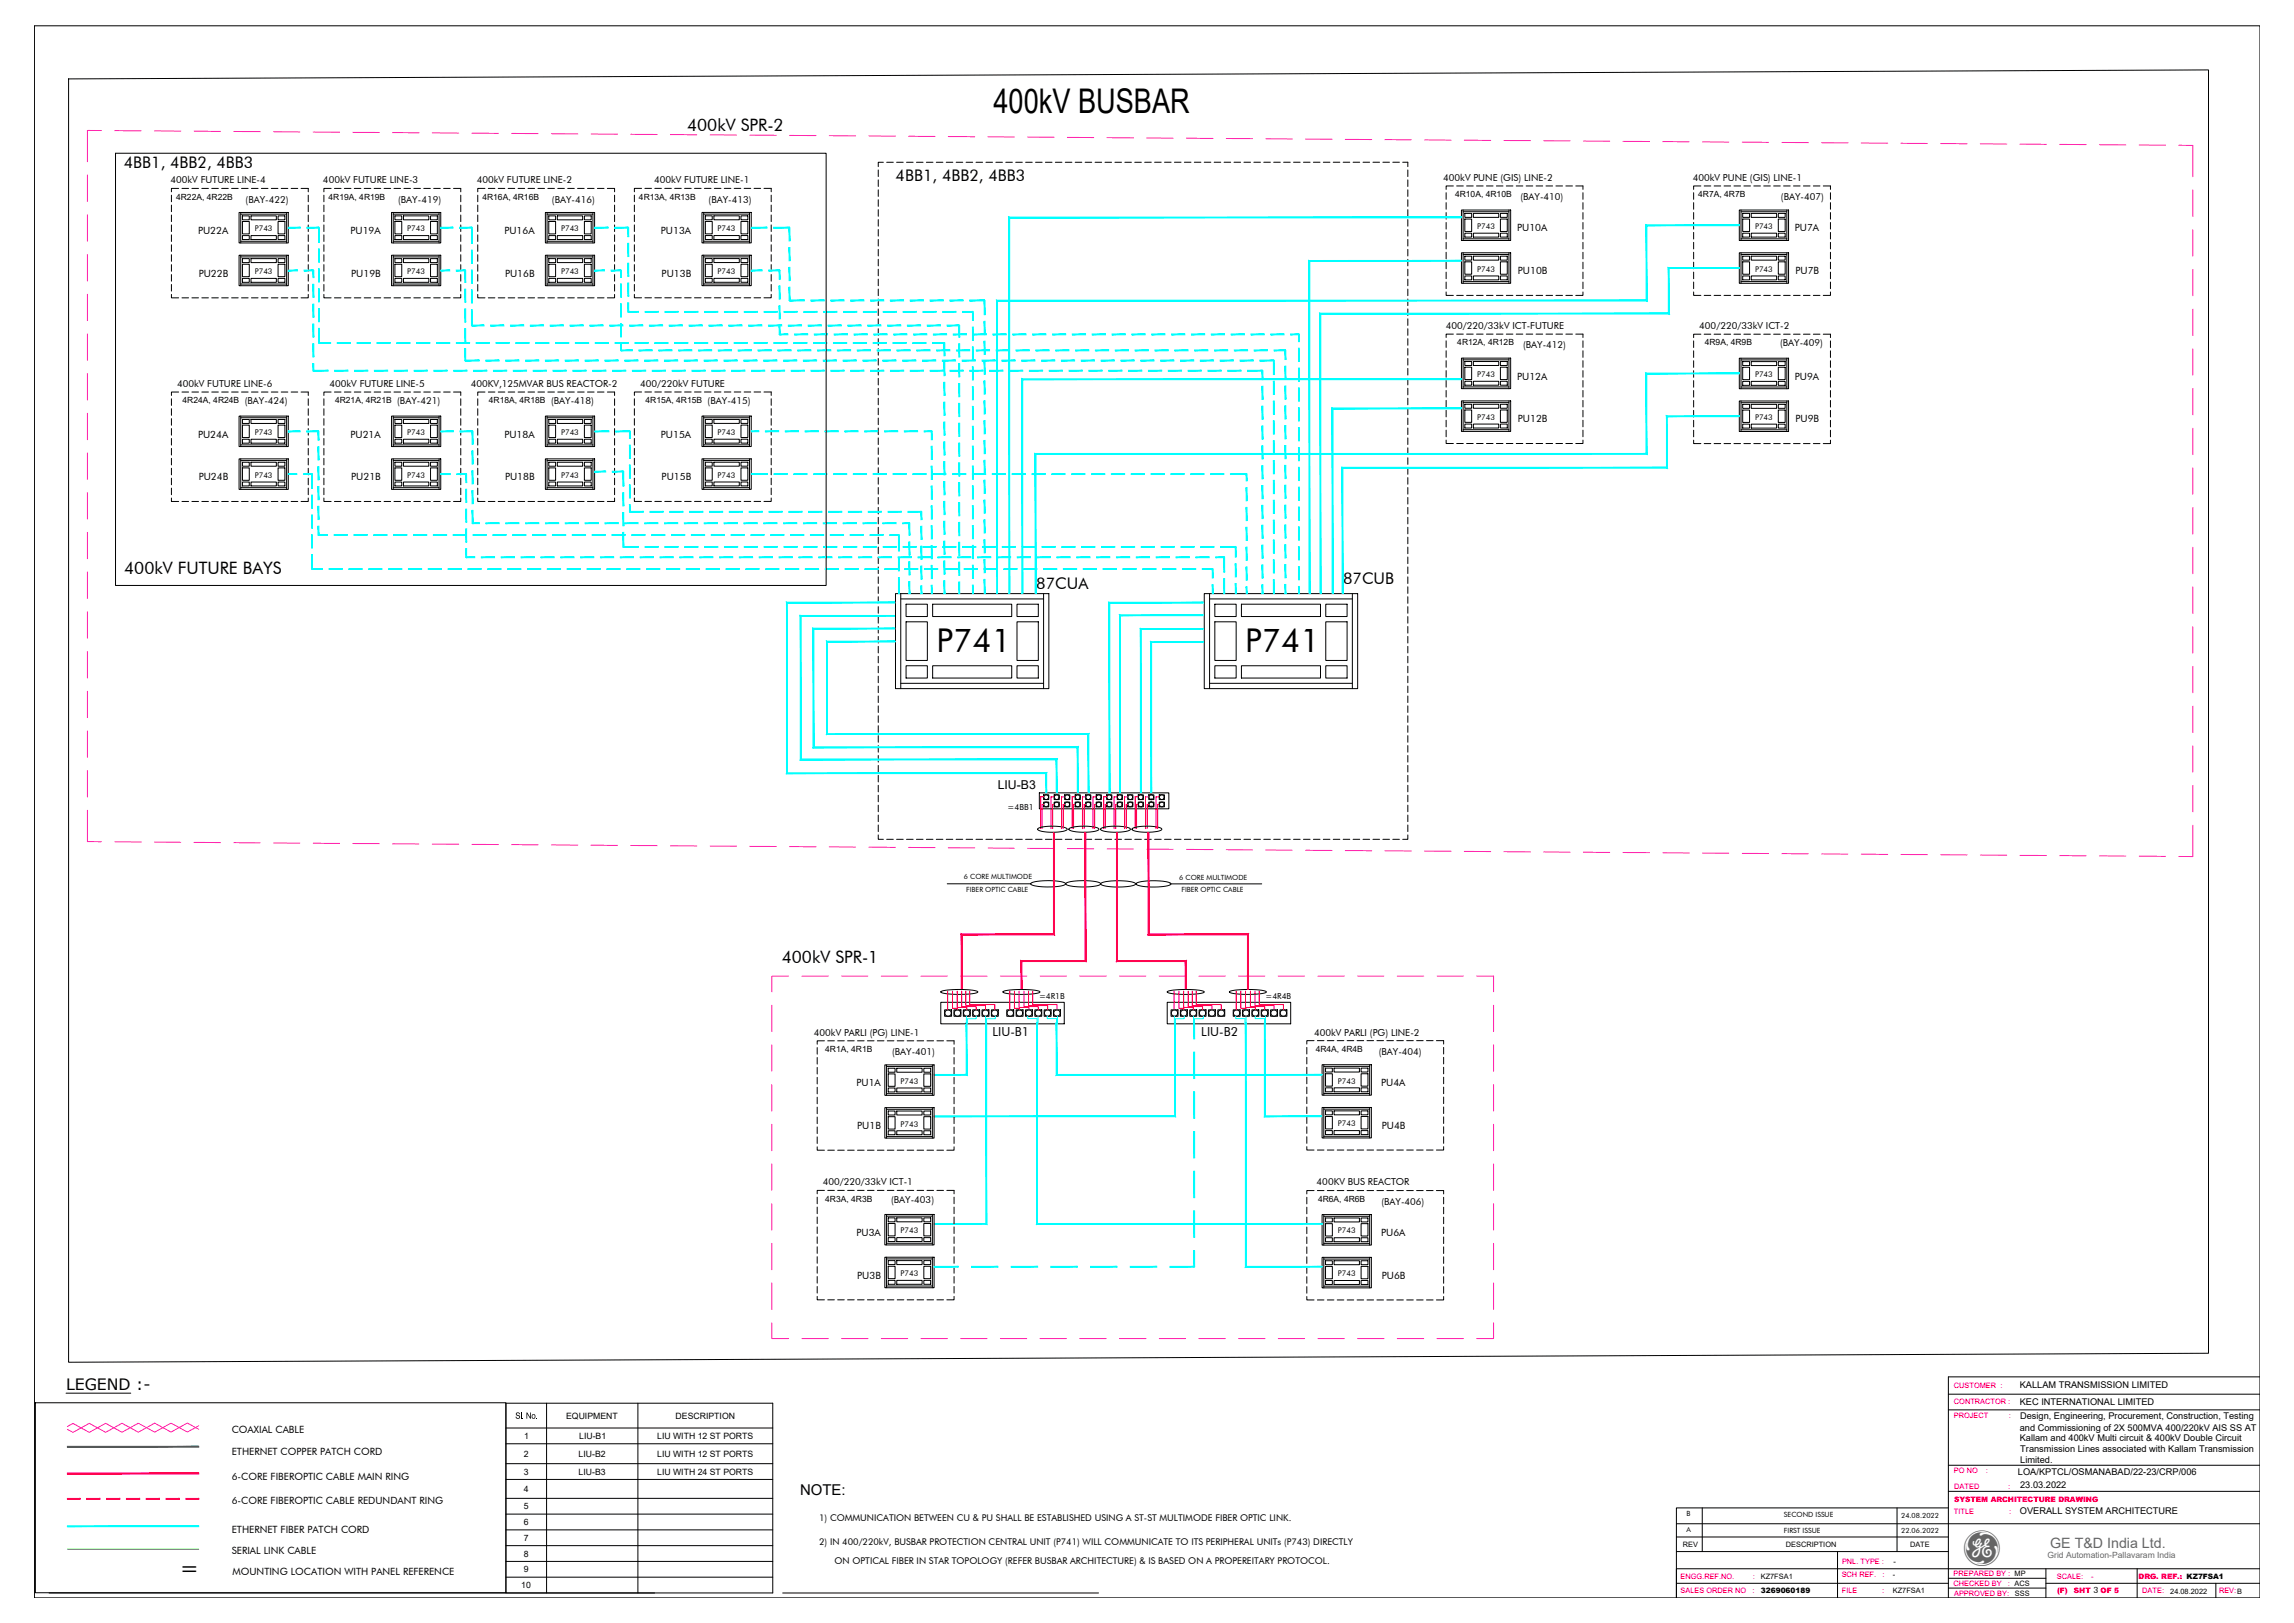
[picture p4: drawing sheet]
<svg xmlns="http://www.w3.org/2000/svg" width="1189mm" height="841mm" viewBox="0 0 1189 841" stroke-linecap="round" stroke-linejoin="round" font-family="sans-serif">
<defs><g id="words">
<text font-size="25.7" fill="#63666a" x="1018" y="811">g</text>
<text font-size="17.6" x="515" y="58">400kV BUSBAR</text>
<g font-size="17">
<text x="485" y="338">P741</text>
<text x="645" y="338">P741</text>
</g>
<text font-size="12" x="93" y="817">=</text>
<g font-size="8.9">
<text x="356" y="68">400kV SPR-2</text>
<text x="64" y="297">400kV FUTURE BAYS</text>
<text x="405" y="499">400kV SPR-1</text>
</g>
<g font-size="8.3">
<text x="64" y="87">4BB1, 4BB2, 4BB3</text>
<text x="464" y="94">4BB1, 4BB2, 4BB3</text>
<text x="537" y="305">87CUA</text>
<text x="696" y="303">87CUB</text>
</g>
<text font-size="8.1" x="34" y="720">LEGEND :-</text>
<text font-size="7.7" x="415" y="775">NOTE:</text>
<text font-size="7.4" fill="#63666a" x="1063" y="802">GE T&amp;D India Ltd.</text>
<g font-size="6.5">
<text x="514" y="537">LIU-B1</text>
<text x="623" y="537">LIU-B2</text>
</g>
<text font-size="6.3" x="517" y="409">LIU-B3</text>
<g font-size="5.2">
<text x="786" y="120">PU10A</text>
<text x="930" y="120">PU7A</text>
<text x="103" y="121">PU22A</text>
<text x="182" y="121">PU19A</text>
<text x="261" y="121">PU16A</text>
<text x="343" y="121">PU13A</text>
<text x="103" y="143">PU22B</text>
<text x="182" y="143">PU19B</text>
<text x="262" y="143">PU16B</text>
<text x="343" y="143">PU13B</text>
<text x="787" y="142">PU10B</text>
<text x="931" y="142">PU7B</text>
<text x="786" y="197">PU12A</text>
<text x="930" y="197">PU9A</text>
<text x="787" y="219">PU12B</text>
<text x="931" y="219">PU9B</text>
<text x="103" y="227">PU24A</text>
<text x="182" y="227">PU21A</text>
<text x="261" y="227">PU18A</text>
<text x="343" y="227">PU15A</text>
<text x="103" y="249">PU24B</text>
<text x="182" y="249">PU21B</text>
<text x="262" y="249">PU18B</text>
<text x="343" y="249">PU15B</text>
<text x="444" y="563">PU1A</text>
<text x="716" y="563">PU4A</text>
<text x="444" y="585">PU1B</text>
<text x="716" y="585">PU4B</text>
<text x="444" y="640">PU3A</text>
<text x="716" y="640">PU6A</text>
<text x="444" y="663">PU3B</text>
<text x="716" y="663">PU6B</text>
<text x="120" y="742">COAXIAL CABLE</text>
<text x="120" y="754">ETHERNET COPPER PATCH CORD</text>
<text x="120" y="767">6-CORE FIBEROPTIC CABLE MAIN RING</text>
<text x="120" y="779">6-CORE FIBEROPTIC CABLE REDUNDANT RING</text>
<text x="120" y="794">ETHERNET FIBER PATCH CORD</text>
<text x="120" y="805">SERIAL LINK CABLE</text>
<text x="120" y="816">MOUNTING LOCATION WITH PANEL REFERENCE</text>
</g>
<g font-size="5">
<text x="88" y="95">400kV FUTURE LINE-4</text>
<text x="167" y="95">400kV FUTURE LINE-3</text>
<text x="247" y="95">400kV FUTURE LINE-2</text>
<text x="339" y="95">400kV FUTURE LINE-1</text>
<text x="748" y="94">400kV PUNE (GIS) LINE-2</text>
<text x="877" y="94">400kV PUNE (GIS) LINE-1</text>
<text x="127" y="105">(BAY-422)</text>
<text x="206" y="105">(BAY-419)</text>
<text x="286" y="105">(BAY-416)</text>
<text x="367" y="105">(BAY-413)</text>
<text x="788" y="104">(BAY-410)</text>
<text x="923" y="104">(BAY-407)</text>
<text x="749" y="170">400/220/33kV ICT-FUTURE</text>
<text x="881" y="171">400/220/33kV ICT-2</text>
<text x="922" y="179">(BAY-409)</text>
<text x="789" y="181">(BAY-412)</text>
<text x="92" y="201">400kV FUTURE LINE-6</text>
<text x="171" y="201">400kV FUTURE LINE-5</text>
<text x="244" y="201">400KV,125MVAR BUS REACTOR-2</text>
<text x="332" y="200">400/220kV FUTURE</text>
<text x="422" y="537">400kV PARLI (PG) LINE-1</text>
<text x="681" y="537">400kV PARLI (PG) LINE-2</text>
<text x="462" y="547">(BAY-401)</text>
<text x="715" y="547">(BAY-404)</text>
<text x="426" y="614">400/220/33kV ICT-1</text>
<text x="682" y="614">400KV BUS REACTOR</text>
<text x="462" y="623">(BAY-403)</text>
<text x="716" y="624">(BAY-406)</text>
</g>
<g font-size="4.8">
<text x="1047" y="719">KALLAM TRANSMISSION LIMITED</text>
<text x="1047" y="728">KEC INTERNATIONAL LIMITED</text>
<text x="1047" y="735">Design, Engineering, Procurement, Construction, Testing</text>
<text x="1047" y="742">and Commissioning of 2X 500MVA 400/220kV AIS SS AT</text>
<text x="1047" y="747">Kallam and 400kV Multi circuit &amp; 400kV Double Circuit</text>
<text x="1047" y="753">Transmission Lines associated with Kallam Transmission</text>
<text x="1047" y="758">Limited.</text>
<text x="1046" y="765">LOA/KPTCL/OSMANABAD/22-23/CRP/006</text>
<text x="1047" y="771">23.03.2022</text>
<text x="1047" y="784">OVERALL SYSTEM ARCHITECTURE</text>
<text x="425" y="788">1) COMMUNICATION BETWEEN CU &amp; PU SHALL BE ESTABLISHED USING A ST-ST MULTIMODE FIBER OPTIC LINK.</text>
<text x="425" y="801">2) IN 400/220kV, BUSBAR PROTECTION CENTRAL UNIT (P741) WILL COMMUNICATE TO ITS PERIPHERAL UNITs (P743) DIRECTLY</text>
<text x="433" y="811">ON OPTICAL FIBER IN STAR TOPOLOGY (REFER BUSBAR ARCHITECTURE) &amp; IS BASED ON A PROPEREITARY PROTOCOL.</text>
</g>
<g font-size="4.5">
<text x="267" y="735">Sl. No.</text>
<text x="293" y="735">EQUIPMENT</text>
<text x="350" y="735">DESCRIPTION</text>
<text x="272" y="746">1</text>
<text x="300" y="746">LIU-B1</text>
<text x="341" y="746">LIU WITH 12 ST PORTS</text>
<text x="272" y="755">2</text>
<text x="300" y="755">LIU-B2</text>
<text x="341" y="755">LIU WITH 12 ST PORTS</text>
<text x="271" y="764">3</text>
<text x="300" y="764">LIU-B3</text>
<text x="341" y="764">LIU WITH 24 ST PORTS</text>
<text x="272" y="773">4</text>
<text x="271" y="782">5</text>
<text x="271" y="790">6</text>
<text x="271" y="798">7</text>
<text x="271" y="807">8</text>
<text x="271" y="815">9</text>
<text x="270" y="823">10</text>
</g>
<g font-size="4.4">
<text x="91" y="103">4R22A, 4R22B</text>
<text x="170" y="103">4R19A, 4R19B</text>
<text x="250" y="103">4R16A, 4R16B</text>
<text x="331" y="103">4R13A, 4R13B</text>
<text x="754" y="102">4R10A, 4R10B</text>
<text x="880" y="102">4R7A, 4R7B</text>
<text x="755" y="179">4R12A, 4R12B</text>
<text x="883" y="179">4R9A, 4R9B</text>
<text x="95" y="209">4R24A, 4R24B (BAY-424)</text>
<text x="174" y="209">4R21A, 4R21B (BAY-421)</text>
<text x="253" y="209">4R18A, 4R18B (BAY-418)</text>
<text x="335" y="209">4R15A, 4R15B (BAY-415)</text>
<text x="428" y="545">4R1A, 4R1B</text>
<text x="682" y="545">4R4A, 4R4B</text>
<text x="428" y="623">4R3A, 4R3B</text>
<text x="683" y="623">4R6A, 4R6B</text>
<text x="1085" y="825">3</text>
</g>
<text font-size="4.4" fill="#63666a" x="1061" y="808">Grid Automation-Pallavaram India</text>
<g font-size="4.3">
<text x="522" y="420">=4BB1</text>
<text x="538" y="518">=4R1B</text>
<text x="656" y="518">=4R4B</text>
</g>
<g font-size="4.1">
<text x="132" y="120">P743</text>
<text x="211" y="120">P743</text>
<text x="291" y="120">P743</text>
<text x="372" y="120">P743</text>
<text x="766" y="119">P743</text>
<text x="910" y="119">P743</text>
<text x="132" y="142">P743</text>
<text x="211" y="142">P743</text>
<text x="291" y="142">P743</text>
<text x="372" y="142">P743</text>
<text x="766" y="141">P743</text>
<text x="910" y="141">P743</text>
<text x="766" y="195">P743</text>
<text x="910" y="195">P743</text>
<text x="766" y="218">P743</text>
<text x="910" y="218">P743</text>
<text x="132" y="225">P743</text>
<text x="211" y="225">P743</text>
<text x="291" y="225">P743</text>
<text x="372" y="225">P743</text>
<text x="132" y="248">P743</text>
<text x="211" y="248">P743</text>
<text x="291" y="248">P743</text>
<text x="372" y="248">P743</text>
<text x="467" y="562">P743</text>
<text x="693" y="562">P743</text>
<text x="467" y="584">P743</text>
<text x="693" y="584">P743</text>
<text x="467" y="639">P743</text>
<text x="693" y="639">P743</text>
<text x="467" y="661">P743</text>
<text x="693" y="661">P743</text>
</g>
<g font-size="3.8" fill="#f00">
<text x="1013" y="719">CUSTOMER :</text>
<text x="1013" y="728">CONTRACTOR :</text>
<text x="1013" y="735">PROJECT</text>
<text x="1041" y="735">:</text>
<text x="1013" y="763">PO NO</text>
<text x="1029" y="763">:</text>
<text x="1013" y="771">DATED</text>
<text x="1041" y="771">:</text>
<text x="1013" y="778">SYSTEM ARCHITECTURE DRAWING</text>
<text x="1013" y="784">TITLE</text>
<text x="1041" y="784">:</text>
<text x="955" y="811">PNL. TYPE :</text>
<text x="871" y="818">ENGG.REF.NO.</text>
<text x="908" y="818">:</text>
<text x="954" y="817">SCH REF.</text>
<text x="976" y="817">:</text>
<text x="1012" y="817">PREPARED BY : MP</text>
<text x="1012" y="822">CHECKED BY</text>
<text x="1041" y="822">: ACS</text>
<text x="1066" y="818">SCALE:</text>
<text x="1084" y="818">-</text>
<text x="1108" y="818">DRG. REF.: KZ7FSA1</text>
<text x="871" y="826">SALES ORDER NO</text>
<text x="908" y="826">:</text>
<text x="955" y="826">FILE</text>
<text x="975" y="826">:</text>
<text x="1013" y="827">APPROVED BY:</text>
<text x="1066" y="825">(F)</text>
<text x="1075" y="825">SHT</text>
<text x="1089" y="825">OF 5</text>
<text x="1110" y="826">DATE:</text>
<text x="1150" y="826">REV:B</text>
</g>
<g font-size="3.8">
<text x="872" y="802">REV</text>
<text x="926" y="802">DESCRIPTION</text>
<text x="990" y="802">DATE</text>
<text x="981" y="811">-</text>
<text x="913" y="818">KZ7FSA1</text>
<text x="981" y="817">-</text>
<text x="913" y="826">3269060189</text>
<text x="981" y="826">KZ7FSA1</text>
<text x="1044" y="827">SSS</text>
<text x="1125" y="826">24.08.2022</text>
</g>
<g font-size="3.7">
<text x="500" y="456">6 CORE MULTIMODE</text>
<text x="611" y="456">6 CORE MULTIMODE</text>
<text x="501" y="462">FIBER OPTIC CABLE</text>
<text x="612" y="462">FIBER OPTIC CABLE</text>
<text x="874" y="786">B</text>
<text x="925" y="786">SECOND ISSUE</text>
<text x="985" y="786">24.08.2022</text>
<text x="874" y="794">A</text>
<text x="925" y="794">FIRST ISSUE</text>
<text x="985" y="795">22.06.2022</text>
</g>
</g></defs>
<!-- layer: 0 -->
<g fill="none" stroke="#000" stroke-width=".52">
<path d="M36 41l1109-5v665l-1109 5zM60 79h368v224h-368zM93 98h-4v1M94 98h4M99 98h4M105 98h3M110 98h3M115 98h3M120 98h3M125 98h4M130 98h4M135 98h4"/>
<path d="M141 98h3M146 98h3M151 98h3M156 98h4v1M172 98h-4v1M173 98h4M178 98h4M184 98h3M189 98h3M194 98h3M199 98h3M204 98h4"/>
<path d="M209 98h4M214 98h4M220 98h3M225 98h3M230 98h3M235 98h4v1M251 98h-3v1M253 98h3M258 98h4M263 98h4M268 98h4M274 98h3"/>
<path d="M279 98h3M284 98h3M289 98h3M294 98h4M299 98h4M304 98h4M310 98h3M315 98h4v1M332 98h-3v1M334 98h4M339 98h4M344 98h4"/>
<path d="M350 98h3M355 98h3M360 98h3M365 98h3M370 98h4M375 98h4M380 98h4M386 98h3M391 98h3M396 98h4v1M455 88v3M455 93v4"/>
<path d="M455 98v4M458 84h-3v2M460 84h3M465 84h3M470 84h3M475 84h3M480 84h4M485 84h4M490 84h4M496 84h3M501 84h3M506 84h3"/>
<path d="M511 84h3M516 84h4M521 84h4M526 84h4M532 84h3M537 84h3M542 84h3M547 84h3M552 84h4M557 84h4M562 84h4M568 84h3"/>
<path d="M573 84h3M578 84h3M583 84h3M588 84h4M597 84h-4M598 84h4M604 84h3M609 84h3M614 84h3M619 84h3M624 84h4M629 84h4"/>
<path d="M634 84h4M640 84h3M645 84h3M650 84h3M655 84h3M660 84h4M665 84h4M670 84h4M676 84h3M681 84h3M686 84h3M691 84h3"/>
<path d="M696 84h4M701 84h4M706 84h4M712 84h3M717 84h3M722 84h3M727 84h3v2M730 88v3M730 93v4M730 98v4M749 100v3M753 96h-4v2"/>
<path d="M755 96h3M760 96h3M765 96h4M770 96h4M775 96h4M781 96h3M786 96h3M791 96h3M796 96h3M801 96h4M806 96h4M811 96h4"/>
<path d="M817 96h3v2M820 100v3M878 100v3M881 96h-3v2M883 96h4M888 96h4M893 96h4M899 96h3M904 96h3M909 96h3M914 96h3M919 96h4"/>
<path d="M924 96h4M929 96h4M935 96h3M940 96h3M945 96h4v2M949 100v3M89 101v4M89 106v4M89 111v4M89 117v3M124 110h25v16h-25zM125 111h24"/>
<path d="M125 110v16M126 115h3v6h-3zM126 112h3v2h-3zM130 112h13v2h-13zM144 115h4v6h-4zM144 112h4v2h-4zM149 110v16M160 101v4M160 106v4M160 111v4M160 117v3M168 101v4"/>
<path d="M168 106v4M168 111v4M168 117v3M203 110h25v16h-25zM204 111h24M204 110v16M205 115h3v6h-3zM205 112h3v2h-3zM209 112h13v2h-13zM223 115h4v6h-4zM223 112h4v2h-4zM228 110v16"/>
<path d="M239 101v4M239 106v4M239 111v4M239 117v3M248 101v4M248 106v4M248 111v4M248 117v3M283 110h25v16h-25zM284 111h23M284 110v16M284 115h4v6h-4z"/>
<path d="M284 112h4v2h-4zM289 112h13v2h-13zM303 115h3v6h-3zM303 112h3v2h-3zM307 110v16M319 101v4M319 106v4M319 111v4M319 117v3M329 101v4M329 106v4M329 111v4"/>
<path d="M329 117v3M364 110h25v16h-25zM365 110v16M365 111h23M366 115h3v6h-3zM366 112h3v2h-3zM370 112h13v2h-13zM384 115h4v6h-4zM384 112h4v2h-4zM388 110v16M400 101v4M400 106v4"/>
<path d="M400 111v4M400 117v3M455 103v4M455 109v3M455 114v3M455 119v3M730 103v4M730 109v3M730 114v3M730 119v3M749 105v3M749 110v4"/>
<path d="M749 115v4M757 109h26v16h-26zM758 110h24M758 109v16M759 114h4v6h-4zM759 111h4v2h-4zM764 111h13v2h-13zM778 114h3v6h-3zM778 111h3v2h-3zM782 109v16M820 105v3M820 110v4"/>
<path d="M820 115v4M878 105v3M878 110v4M878 115v4M901 109h26v16h-26zM902 109v16M902 110h24M903 114h4v6h-4zM903 111h4v2h-4zM908 111h13v2h-13zM922 114h3v6h-3zM922 111h3v2h-3z"/>
<path d="M926 109v16M949 105v3M949 110v4M949 115v4M89 122v3M89 127v3M89 132v3M89 137v4M124 132h25v16h-25zM125 125h24M125 133h24M125 132v16"/>
<path d="M126 122h3v2h-3zM126 137h3v6h-3zM126 134h3v2h-3zM130 122h13v2h-13zM130 134h13v2h-13zM144 122h4v2h-4zM144 137h4v6h-4zM144 134h4v2h-4zM149 132v16M160 122v3M160 127v3M160 132v3"/>
<path d="M160 137v4M168 122v3M168 127v3M168 132v3M168 137v4M203 132h25v16h-25zM204 125h24M204 133h24M204 132v16M205 122h3v2h-3zM205 137h3v6h-3zM205 134h3v2h-3z"/>
<path d="M209 122h13v2h-13zM209 134h13v2h-13zM223 122h4v2h-4zM223 137h4v6h-4zM223 134h4v2h-4zM228 132v16M239 122v3M239 127v3M239 132v3M239 137v4M248 122v3M248 127v3"/>
<path d="M248 132v3M248 137v4M283 132h25v16h-25zM284 125h23M284 133h23M284 132v16M284 122h4v2h-4zM284 137h4v6h-4zM284 134h4v2h-4zM289 122h13v2h-13zM289 134h13v2h-13zM303 122h3v2h-3z"/>
<path d="M303 137h3v6h-3zM303 134h3v2h-3zM307 132v16M319 122v3M319 127v3M319 132v3M319 137v4M329 122v3M329 127v3M329 132v3M329 137v4M364 132h25v16h-25z"/>
<path d="M365 132v16M365 125h23M365 133h23M366 122h3v2h-3zM366 137h3v6h-3zM366 134h3v2h-3zM370 122h13v2h-13zM370 134h13v2h-13zM384 122h4v2h-4zM384 137h4v6h-4zM384 134h4v2h-4zM388 132v16"/>
<path d="M400 122v3M400 127v3M400 132v3M400 137v4M455 124v4M455 129v4M455 134v4M455 140v3M730 124v4M730 129v4M730 134v4M730 140v3"/>
<path d="M749 120v4M749 126v3M749 131v3M749 136v3M757 131h26v16h-26zM758 124h24M758 132h24M758 131v16M759 121h4v2h-4zM759 136h4v6h-4zM759 133h4v2h-4zM764 121h13v2h-13z"/>
<path d="M764 133h13v2h-13zM778 121h3v2h-3zM778 136h3v6h-3zM778 133h3v2h-3zM782 131v16M820 120v4M820 126v3M820 131v3M820 136v3M878 120v4M878 126v3M878 131v3"/>
<path d="M878 136v3M901 131h26v16h-26zM902 131v16M902 124h24M902 132h24M903 121h4v2h-4zM903 136h4v6h-4zM903 133h4v2h-4zM908 121h13v2h-13zM908 133h13v2h-13zM922 121h3v2h-3zM922 136h3v6h-3z"/>
<path d="M922 133h3v2h-3zM926 131v16M949 120v4M949 126v3M949 131v3M949 136v3M89 153v1h4M89 142v4M89 147v4M94 154h4M99 154h4M105 154h3"/>
<path d="M110 154h3M115 154h3M120 154h3M125 147h24M125 154h4M126 144h3v2h-3zM130 144h13v2h-13zM130 154h4M135 154h4M141 154h3M144 144h4v2h-4zM146 154h3"/>
<path d="M151 154h3M160 153v1h-4M160 142v4M160 147v4M168 153v1h4M168 142v4M168 147v4M173 154h4M178 154h4M184 154h3M189 154h3M194 154h3"/>
<path d="M199 154h3M204 147h24M204 154h4M205 144h3v2h-3zM209 144h13v2h-13zM209 154h4M214 154h4M220 154h3M223 144h4v2h-4zM225 154h3M230 154h3M239 153v1h-4"/>
<path d="M239 142v4M239 147v4M248 153v1h3M248 142v4M248 147v4M253 154h3M258 154h4M263 154h4M268 154h4M274 154h3M279 154h3M284 147h23"/>
<path d="M284 154h3M284 144h4v2h-4zM289 144h13v2h-13zM289 154h3M294 154h4M299 154h4M303 144h3v2h-3zM304 154h4M310 154h3M319 153v1h-4M319 142v4M319 147v4"/>
<path d="M329 153v1h3M329 142v4M329 147v4M334 154h4M339 154h4M344 154h4M350 154h3M355 154h3M360 154h3M365 147h23M365 154h3M366 144h3v2h-3z"/>
<path d="M370 144h13v2h-13zM370 154h4M375 154h4M380 154h4M384 144h4v2h-4zM386 154h3M391 154h3M400 153v1h-4M400 142v4M400 147v4M455 145v3M455 150v3"/>
<path d="M455 155v3M730 145v3M730 150v3M730 155v3M749 151v2h4M749 141v3M749 146v4M755 153h3M758 146h24M759 143h4v2h-4zM760 153h3M764 143h13v2h-13z"/>
<path d="M765 153h4M770 153h4M775 153h4M778 143h3v2h-3zM781 153h3M786 153h3M791 153h3M796 153h3M801 153h4M806 153h4M811 153h4M820 151v2h-3"/>
<path d="M820 141v3M820 146v4M878 151v2h3M878 141v3M878 146v4M883 153h4M888 153h4M893 153h4M899 153h3M902 146h24M903 143h4v2h-4zM904 153h3"/>
<path d="M908 143h13v2h-13zM909 153h3M914 153h3M919 153h4M922 143h3v2h-3zM924 153h4M929 153h4M935 153h3M940 153h3M949 151v2h-4M949 141v3M949 146v4"/>
<path d="M455 160v4M455 165v4M455 170v4M455 175v4M730 160v4M730 165v4M730 170v4M730 175v4M749 177v3M753 173h-4v2M755 173h3M760 173h3"/>
<path d="M765 173h4M770 173h4M775 173h4M781 173h3M786 173h3M791 173h3M796 173h3M801 173h4M806 173h4M811 173h4M817 173h3v2M820 177v3"/>
<path d="M878 177v3M881 173h-3v2M883 173h4M888 173h4M893 173h4M899 173h3M904 173h3M909 173h3M914 173h3M919 173h4M924 173h4M929 173h4"/>
<path d="M935 173h3M940 173h3M945 173h4v2M949 177v3M455 181v3M455 186v3M455 191v3M455 196v3M730 181v3M730 186v3M730 191v3M730 196v3"/>
<path d="M749 182v3M749 187v3M749 192v3M749 197v4M757 186h26v15h-26zM758 186v15M758 186h24M759 190h4v7h-4zM759 198h4v2h-4zM759 187h4v2h-4zM764 198h13v2h-13zM764 187h13v2h-13z"/>
<path d="M778 190h3v7h-3zM778 198h3v2h-3zM778 187h3v2h-3zM782 186v15M820 182v3M820 187v3M820 192v3M820 197v4M878 182v3M878 187v3M878 192v4M878 197v4"/>
<path d="M901 186h26v15h-26zM902 186v15M902 187h24M903 190h4v7h-4zM903 198h4v2h-4zM903 187h4v2h-4zM908 198h13v2h-13zM908 187h13v2h-13zM922 190h3v7h-3zM922 198h3v2h-3zM922 187h3v2h-3zM926 186v15"/>
<path d="M949 182v3M949 187v3M949 192v4M949 197v4M89 207v3M89 212v3M89 217v3M93 203h-4v2M94 203h4M99 203h4M105 203h3M110 203h3"/>
<path d="M115 203h3M120 203h3M124 216h25v15h-25zM125 216h24M125 216v15M125 203h4M126 217h3v2h-3zM130 217h13v2h-13zM130 203h4M135 203h4M141 203h3M144 217h4v2h-4z"/>
<path d="M146 203h3M149 216v15M151 203h3M156 203h4v2M160 207v3M160 212v3M160 217v3M168 207v3M168 212v3M168 217v3M172 203h-4v2M173 203h4"/>
<path d="M178 203h4M184 203h3M189 203h3M194 203h3M199 203h3M203 216h25v15h-25zM204 216h24M204 216v15M204 203h4M205 217h3v2h-3zM209 217h13v2h-13zM209 203h4"/>
<path d="M214 203h4M220 203h3M223 217h4v2h-4zM225 203h3M228 216v15M230 203h3M235 203h4v2M239 207v3M239 212v3M239 217v3M248 207v3M248 212v3"/>
<path d="M248 217v3M251 203h-3v2M253 203h3M258 203h4M263 203h4M268 203h4M274 203h3M279 203h3M283 216h25v15h-25zM284 216h23M284 216v15M284 203h3"/>
<path d="M284 217h4v2h-4zM289 217h13v2h-13zM289 203h3M294 203h4M299 203h4M303 217h3v2h-3zM304 203h4M307 216v15M310 203h3M315 203h4v2M319 207v3M319 212v3"/>
<path d="M319 217v3M329 207v3M329 212v3M329 217v3M332 203h-3v2M334 203h4M339 203h4M344 203h4M350 203h3M355 203h3M360 203h3M364 216h25v15h-25z"/>
<path d="M365 216v15M365 216h23M365 203h3M366 217h3v2h-3zM370 217h13v2h-13zM370 203h4M375 203h4M380 203h4M384 217h4v2h-4zM386 203h3M388 216v15M391 203h3"/>
<path d="M396 203h4v2M400 207v3M400 212v3M400 217v3M455 201v4M455 206v4M455 211v4M455 217v3M730 201v4M730 206v4M730 211v4M730 217v3"/>
<path d="M749 202v4M749 207v4M749 213v3M749 218v3M757 208h26v16h-26zM758 201h24M758 209h24M758 208v16M759 212h4v7h-4zM759 220h4v2h-4zM759 210h4v2h-4zM764 220h13v2h-13z"/>
<path d="M764 210h13v2h-13zM778 212h3v7h-3zM778 220h3v2h-3zM778 210h3v2h-3zM782 208v16M820 202v4M820 207v4M820 213v3M820 218v3M878 202v4M878 208v3M878 213v3"/>
<path d="M878 218v3M901 208h26v16h-26zM902 208v16M902 201h24M902 209h24M903 212h4v7h-4zM903 220h4v2h-4zM903 210h4v2h-4zM908 220h13v2h-13zM908 210h13v2h-13zM922 212h3v7h-3zM922 220h3v2h-3z"/>
<path d="M922 210h3v2h-3zM926 208v16M949 202v4M949 208v3M949 213v3M949 218v3M89 222v4M89 227v4M89 232v4M89 238v3M124 238h25v16h-25zM125 231h24"/>
<path d="M125 239h24M125 238v16M126 220h3v7h-3zM126 228h3v2h-3zM126 240h3v2h-3zM130 228h13v2h-13zM130 240h13v2h-13zM144 220h4v7h-4zM144 228h4v2h-4zM144 240h4v2h-4zM149 238v16M160 222v4"/>
<path d="M160 227v4M160 232v4M160 238v3M168 222v4M168 227v4M168 232v4M168 238v3M203 238h25v16h-25zM204 231h24M204 239h24M204 238v16M205 220h3v7h-3z"/>
<path d="M205 228h3v2h-3zM205 240h3v2h-3zM209 228h13v2h-13zM209 240h13v2h-13zM223 220h4v7h-4zM223 228h4v2h-4zM223 240h4v2h-4zM228 238v16M239 222v4M239 227v4M239 232v4M239 238v3"/>
<path d="M248 222v4M248 227v4M248 232v4M248 238v3M283 238h25v16h-25zM284 231h23M284 239h23M284 238v16M284 220h4v7h-4zM284 228h4v2h-4zM284 240h4v2h-4zM289 228h13v2h-13z"/>
<path d="M289 240h13v2h-13zM303 220h3v7h-3zM303 228h3v2h-3zM303 240h3v2h-3zM307 238v16M319 222v4M319 227v4M319 232v4M319 238v3M329 222v3M329 227v4M329 232v4"/>
<path d="M329 237v4M364 238h25v16h-25zM365 238v16M365 231h23M365 239h23M366 220h3v7h-3zM366 228h3v2h-3zM366 240h3v2h-3zM370 228h13v2h-13zM370 240h13v2h-13zM384 220h4v7h-4zM384 228h4v2h-4z"/>
<path d="M384 240h4v2h-4zM388 238v16M400 222v3M400 227v4M400 232v4M400 237v4M455 222v3M455 227v3M455 232v3M455 237v4M730 222v3M730 227v3"/>
<path d="M730 232v3M730 237v4M749 228v2h4M749 223v3M755 230h3M758 223h24M760 230h3M765 230h4M770 230h4M775 230h4M781 230h3M786 230h3"/>
<path d="M791 230h3M796 230h3M801 230h4M806 230h4M811 230h4M820 228v2h-3M820 223v3M878 228v2h3M878 223v3M883 230h4M888 230h4M893 230h4"/>
<path d="M899 230h3M902 223h24M904 230h3M909 230h3M914 230h3M919 230h4M924 230h4M929 230h4M935 230h3M940 230h3M949 228v2h-4M949 223v3"/>
<path d="M89 258v2h4M89 243v3M89 248v3M89 253v3M94 260h4M99 260h4M105 260h3M110 260h3M115 260h3M120 260h3M125 253h24M125 260h4"/>
<path d="M126 242h3v7h-3zM126 250h3v2h-3zM130 250h13v2h-13zM130 260h4M135 260h4M141 260h3M144 242h4v7h-4zM144 250h4v2h-4zM146 260h3M151 260h3M160 258v2h-4M160 243v3"/>
<path d="M160 248v3M160 253v3M168 258v2h4M168 243v3M168 248v3M168 253v3M173 260h4M178 260h4M184 260h3M189 260h3M194 260h3M199 260h3"/>
<path d="M204 253h24M204 260h4M205 242h3v7h-3zM205 250h3v2h-3zM209 250h13v2h-13zM209 260h4M214 260h4M220 260h3M223 242h4v7h-4zM223 250h4v2h-4zM225 260h3M230 260h3"/>
<path d="M239 258v2h-4M239 243v3M239 248v3M239 253v3M248 258v2h3M248 243v3M248 248v3M248 253v3M253 260h3M258 260h4M263 260h4M268 260h4"/>
<path d="M274 260h3M279 260h3M284 253h23M284 260h3M284 242h4v7h-4zM284 250h4v2h-4zM289 250h13v2h-13zM289 260h3M294 260h4M299 260h4M303 242h3v7h-3zM303 250h3v2h-3z"/>
<path d="M304 260h4M310 260h3M319 258v2h-4M319 243v3M319 248v3M319 253v3M329 258v2h3M329 243v3M329 248v3M329 253v3M334 260h4M339 260h4"/>
<path d="M344 260h4M350 260h3M355 260h3M360 260h3M365 253h23M365 260h3M366 242h3v7h-3zM366 250h3v2h-3zM370 250h13v2h-13zM370 260h4M375 260h4M380 260h4"/>
<path d="M384 242h4v7h-4zM384 250h4v2h-4zM386 260h3M391 260h3M400 258v2h-4M400 243v3M400 248v3M400 253v3M455 242v4M455 247v4M455 253v3M455 258v3"/>
<path d="M730 242v4M730 247v4M730 253v3M730 258v3M455 263v3M455 268v3M455 273v4M455 278v4M730 263v3M730 268v3M730 273v4M730 278v4"/>
<path d="M455 283v4M455 289v3M455 294v3M455 299v3M730 283v4M730 289v3M730 294v3M730 299v3M455 304v4M455 309v4M455 314v4M455 320v3"/>
<path d="M464 308h80v49h-80zM467 308v49M467 310h74M470 313h11v6h-11zM483 313h41v6h-41zM527 313h11v6h-11zM541 308v49M624 308h80v49h-80zM627 310h74M627 308v49M630 313h11v6h-11zM643 313h41v6h-41z"/>
<path d="M687 313h11v6h-11zM701 308v49M730 304v4M730 309v4M730 314v4M730 320v3M455 325v3M455 330v3M455 335v3M470 322h11v20h-11zM527 322h11v20h-11zM630 322h11v20h-11z"/>
<path d="M687 322h11v20h-11zM730 325v3M730 330v3M730 335v3M455 340v4M455 345v4M455 350v4M455 356v3M467 354h74M470 345h11v6h-11zM483 345h41v6h-41zM527 345h11v6h-11z"/>
<path d="M627 354h74M630 345h11v6h-11zM643 345h41v6h-41zM687 345h11v6h-11zM730 340v4M730 345v4M730 350v4M730 356v3M455 361v3M455 366v3M455 371v3M455 376v3"/>
<path d="M730 361v3M730 366v3M730 371v3M730 376v3M455 381v4M455 386v4M455 391v4M455 397v3M730 381v4M730 386v4M730 391v4M730 397v3"/>
<path d="M455 402v3M455 407v3M455 412v3M455 417v4M539 411h67v8h-67zM730 402v3M730 407v3M730 412v3M730 417v4M455 433v2h3M455 422v4M455 427v4"/>
<path d="M460 435h3M465 435h3M470 435h3M475 435h3M480 435h4M485 435h4M490 435h4M496 435h3M501 435h3M506 435h3M511 435h3M516 435h4"/>
<path d="M521 435h4M526 435h4M532 435h3M537 435h3M538 429a21 21 0 0 1 15 1 20 20 0 0 1-15 0zM542 435h3M547 435h3M552 435h4M554 429a22 22 0 0 1 16 1 20 20 0 0 1-15 1l-1-1zM557 435h4M562 435h4M568 435h3"/>
<path d="M571 429a22 22 0 0 1 15 1 19 19 0 0 1-14 1l-1-1zM573 435h3M578 435h3M583 435h3M587 429a22 22 0 0 1 15 1 19 19 0 0 1-14 1l-1-1zM588 435h4M593 435h4M598 435h4M604 435h3M609 435h3M614 435h3M619 435h3"/>
<path d="M624 435h4M629 435h4M634 435h4M640 435h3M645 435h3M650 435h3M655 435h3M660 435h4M665 435h4M670 435h4M676 435h3M681 435h3"/>
<path d="M686 435h3M691 435h3M696 435h4M701 435h4M706 435h4M712 435h3M717 435h3M722 435h3M730 433v2h-3M730 422v4M730 427v4M491 458h43"/>
<path d="M534 458a28 28 0 0 1 18 0 24 24 0 0 1-15 1l-2-1zM552 458a28 28 0 0 1 18 0 24 24 0 0 1-15 1l-2-1zM571 458l2-1 5-1a15 15 0 0 1 11 2 27 27 0 0 1-19 0zM589 458l2-1 6-1a15 15 0 0 1 10 2 27 27 0 0 1-18 0zM606 458h48M488 519h64v12h-64zM488 514l3-1h7a14 14 0 0 1 9 1l-3 1h-8a15 15 0 0 1-8-1zM520 514l3-1h7a14 14 0 0 1 9 1l-3 1h-7a15 15 0 0 1-9-1zM605 519h64v12h-64zM605 514l3-1h8a14 14 0 0 1 8 1l-3 1h-7a15 15 0 0 1-9-1zM637 514l3-1h8a14 14 0 0 1 8 1l-3 1h-7a15 15 0 0 1-9-1zM427 539h-3v2"/>
<path d="M429 539h3M434 539h4M439 539h4M444 539h4M450 539h3M455 539h3M460 539h3M465 539h3M470 539h4M475 539h4M480 539h4M486 539h3"/>
<path d="M491 539h3v2M681 539h-4v2M683 539h3M688 539h3M693 539h3M698 539h4M703 539h4M708 539h4M714 539h3M719 539h3M724 539h3M729 539h3"/>
<path d="M734 539h4M739 539h4M744 539h4v2M424 543v3M424 548v3M424 553v4M424 558v4M459 552h25v16h-25zM459 552v16M459 553h24M460 556h4v7h-4zM460 554h4v2h-4z"/>
<path d="M465 554h13v2h-13zM479 556h3v7h-3zM479 554h3v2h-3zM483 552v16M494 543v3M494 548v3M494 553v4M494 558v4M677 543v3M677 548v3M677 553v3M677 558v4"/>
<path d="M685 552h26v16h-26zM686 553h24M686 552v16M687 556h3v7h-3zM687 553h3v3h-3zM691 553h14v3h-14zM705 556h4v7h-4zM705 553h4v3h-4zM710 552v16M748 543v3M748 548v3M748 553v3"/>
<path d="M748 558v4M424 563v4M424 569v3M424 574v3M424 579v3M459 574h25v16h-25zM459 574v16M459 567h24M459 575h24M460 564h4v2h-4zM460 579h4v6h-4zM460 576h4v2h-4z"/>
<path d="M465 564h13v2h-13zM465 576h13v2h-13zM479 564h3v2h-3zM479 579h3v6h-3zM479 576h3v2h-3zM483 574v16M494 563v4M494 569v3M494 574v3M494 579v3M677 563v4M677 568v4"/>
<path d="M677 574v3M677 579v3M685 574h26v16h-26zM686 575h24M686 574v16M686 567h24M687 564h3v2h-3zM687 579h3v6h-3zM687 576h3v2h-3zM691 564h14v2h-14zM691 576h14v2h-14zM705 564h4v2h-4z"/>
<path d="M705 579h4v6h-4zM705 576h4v2h-4zM710 574v16M748 563v4M748 568v4M748 574v3M748 579v3M424 594v2h3M424 584v3M424 589v4M429 596h3M434 596h4"/>
<path d="M439 596h4M444 596h4M450 596h3M455 596h3M459 589h24M460 596h3M460 586h4v2h-4zM465 586h13v2h-13zM465 596h3M470 596h4M475 596h4M479 586h3v2h-3z"/>
<path d="M480 596h4M486 596h3M494 594v2h-3M494 584v3M494 589v4M677 594v2h4M677 584v3M677 589v3M683 596h3M686 589h24M687 586h3v2h-3zM688 596h3"/>
<path d="M691 586h14v2h-14zM693 596h3M698 596h4M703 596h4M705 586h4v2h-4zM708 596h4M714 596h3M719 596h3M724 596h3M729 596h3M734 596h4M739 596h4"/>
<path d="M748 594v2h-4M748 584v3M748 589v3M427 617h-3v2M429 617h3M434 617h4M439 617h4M444 617h4M450 617h3M455 617h3M460 617h3M465 617h3"/>
<path d="M470 617h4M475 617h4M480 617h4M486 617h3M491 617h3v2M681 617h-4v2M683 617h3M688 617h3M693 617h3M698 617h4M703 617h4M708 617h4"/>
<path d="M714 617h3M719 617h3M724 617h3M729 617h3M734 617h4M739 617h4M744 617h4v2M424 620v4M424 625v4M424 631v3M424 636v3M459 629h25v16h-25z"/>
<path d="M459 629v16M459 630h24M460 634h4v6h-4zM460 631h4v2h-4zM465 631h13v2h-13zM479 634h3v6h-3zM479 631h3v2h-3zM483 629v16M494 620v4M494 625v4M494 631v3M494 636v3"/>
<path d="M677 620v4M677 626v3M677 631v3M677 636v3M685 629h26v16h-26zM686 630h24M686 629v16M687 634h3v6h-3zM687 631h3v2h-3zM691 631h14v2h-14zM705 634h4v6h-4zM705 631h4v2h-4z"/>
<path d="M710 629v16M748 620v4M748 626v3M748 631v3M748 636v3M424 641v3M424 646v3M424 651v4M424 656v4M459 651h25v16h-25zM459 651v16M459 644h24"/>
<path d="M459 652h24M460 641h4v2h-4zM460 656h4v7h-4zM460 653h4v2h-4zM465 641h13v2h-13zM465 653h13v2h-13zM479 641h3v2h-3zM479 656h3v7h-3zM479 653h3v2h-3zM483 651v16M494 641v3M494 646v3"/>
<path d="M494 651v4M494 656v4M677 641v3M677 646v4M677 651v4M677 656v4M685 652h26v15h-26zM686 652h24M686 652v15M686 644h24M687 641h3v2h-3zM687 656h3v7h-3z"/>
<path d="M687 653h3v2h-3zM691 641h14v2h-14zM691 653h14v2h-14zM705 641h4v2h-4zM705 656h4v7h-4zM705 653h4v2h-4zM710 652v15M748 641v3M748 646v4M748 651v4M748 656v4M424 672v2h3"/>
<path d="M424 661v4M424 667v3M429 674h3M434 674h4M439 674h4M444 674h4M450 674h3M455 674h3M459 666h24M460 674h3M460 663h4v3h-4zM465 663h13v3h-13z"/>
<path d="M465 674h3M470 674h4M475 674h4M479 663h3v3h-3zM480 674h4M486 674h3M494 672v2h-3M494 661v4M494 667v3M677 672v2h4M677 662v3M677 667v3"/>
<path d="M683 674h3M686 666h24M687 664h3v2h-3zM688 674h3M691 664h14v2h-14zM693 674h3M698 674h4M703 674h4M705 664h4v2h-4zM708 674h4M714 674h3M719 674h3"/>
<path d="M724 674h3M729 674h3M734 674h4M739 674h4M748 672v2h-4M748 662v3M748 667v3M1171 713h-161v115M262 727h138v98h-138zM262 740h138M283 727v98M331 727v98"/>
<path d="M1010 722h161M1010 731h161M262 748h138M262 758h138M1010 759h161M262 767h138M262 776h138M1010 773h161M262 785h138M262 793h138M869 790h302M869 796h141"/>
<path d="M882 781v23M983 781v23M1010 781h-141v47v-15h302M262 801h138M262 809h138M262 817h138M869 804h141M952 804v24M1010 818h50M1060 813v15M1108 813v15M25 825h314"/>
<path d="M406 825h163M869 820h141M1010 823h50M1060 820h111M1148 820v8"/>
</g>
<!-- layer: dotbox -->
<g fill="none" stroke="#f0f" stroke-width=".52">
<path d="M53 68h-8v16M59 68h14M80 68h14M101 68h13M121 68h14M142 68h13M162 68l14 1M183 69h14M203 69h14M224 69h14M245 69h13M265 69h14"/>
<path d="M286 69h13M306 69l14 1M327 70h14M347 70h14M368 70h14M389 70h13M409 70h14M430 70h13M450 70l14 1M471 71h14M491 71h14M512 71h14"/>
<path d="M533 71h13M553 71h14M574 71h13M594 71l14 1M615 72h14M635 72h14M656 72h14M677 72h13M697 72h14M718 72h13M738 73h14M759 73h14"/>
<path d="M779 73h14M800 73h14M821 73h13M841 73h14M862 73h13M882 74h14M903 74h14M923 74h14M944 74h14M965 74h13M985 74h14M1006 74h13"/>
<path d="M1026 75h14M1047 75h14M1067 75h14M1088 75h14M1109 75h13M1129 75h7v17M45 91v13M1136 98v14M45 111v14M1136 119v14M45 132v14M1136 140v13"/>
<path d="M45 152v14M45 173v14M1136 160v14M45 194v13M1136 181v13M45 214v14M1136 201v14M45 235v13M1136 222v14M45 255v14M1136 242v14M45 276v14"/>
<path d="M1136 263v14M45 296v14M1136 284v13M45 317v14M1136 304v14M45 338v13M1136 325v13M45 358v14M1136 345v14M45 379v13M1136 366v14M45 399v14"/>
<path d="M1136 386v14M45 420v16h8M1136 407v14M59 436h14M80 436h14M101 437h13M121 437h14M142 437h13M162 437h14M183 437h14M203 437h14M224 437h14"/>
<path d="M245 438h13M265 438h14M286 438h13M306 438h14M327 438h14M347 438h14M368 438l14 1M389 439h13M409 439h14M430 439h13M450 439h14M471 439h14"/>
<path d="M491 439h14M512 439l14 1M533 440h13M553 440h14M574 440h13M1136 428v16h-7M594 440h14M615 440h14M635 440h14M656 440l14 1M677 441h13M697 441h14"/>
<path d="M718 441h13M738 441h14M759 441h14M779 441h14M800 441l14 1M821 442h13M841 442h14M862 442h13M882 442h14M903 442h14M923 442h14M944 443h14"/>
<path d="M965 443h13M985 443h14M1006 443h13M1026 443h14M1047 443h14M1067 443h14M1088 444h14M1109 444h13M409 506h-9v8M416 506h13M436 506h14M457 506h13"/>
<path d="M477 506h14M498 506h14M518 506h14M539 506h14M560 506h13M580 506h14M601 506h13M621 506h14M642 506h14M662 506h14M683 506h14M704 506h13"/>
<path d="M724 506h14M745 506h13M765 506h9v8M400 521v14M774 521v14M400 541v14M774 541v14M400 562v14M774 562v14M400 583v13M774 583v13M400 603v14"/>
<path d="M774 603v14M400 624v13M774 624v13M400 644v14M774 644v14M400 665v14M774 665v14M400 685v9h9M416 694h13M436 694h14M457 694h13M477 694h14"/>
<path d="M498 694h14M518 694h14M539 694h14M560 694h13M580 694h14M601 694h13M621 694h14M642 694h14M662 694h14M683 694h14M704 694h13M724 694h14"/>
<path d="M745 694h13M774 685v9h-9"/>
</g>
<!-- layer: COMPUTER -->
<g fill="#0ff" stroke="#0ff" stroke-width=".52">
<path d="M501 530v27v-27zM501 530v27zM484 557h17zM484 557h17h-17z"/>
<path d="M511 530v104v-104zM511 530v104zM484 634h27zM484 634h27h-27z"/>
<path d="M609 530v49v-49zM609 530v49v-1zM484 579h125v-1zM484 578h125l-125 1z"/>
<path d="M35 791h68zM35 791h68z"/>
<path d="M523 113h234v-1zM523 112h234l-234 1zM523 112v196v-195zM523 112v196z"/>
<path d="M530 196v112zM530 196v1v111zM530 196v1l227-1zM530 197l227-1v1z"/>
<path d="M678 135v173h1zM678 135h1v173zM678 135h1h78zM679 135h78z"/>
<path d="M690 211v97h1zM690 211l1 1v96zM690 211l1 1 66-1zM691 212l66-1v1z"/>
<path d="M619 530v8v-8zM619 530v8z"/>
<path d="M619 545v14v-14zM619 545v14z"/>
<path d="M619 566v13v-13zM619 566v13z"/>
<path d="M619 586v14v-14zM619 586v14z"/>
<path d="M619 607v14v-14zM619 607v14z"/>
<path d="M619 627v14v-14zM619 627v14z"/>
<path d="M619 648v8v-8zM619 648v8z"/>
<path d="M606 657h13v-1zM606 656h13l-13 1z"/>
<path d="M586 657h13v-1zM586 656h13l-13 1z"/>
<path d="M565 657h14v-1zM565 656h14l-14 1z"/>
<path d="M545 657h13v-1zM545 656h13l-13 1z"/>
<path d="M524 657h14v-1zM524 656h14l-14 1z"/>
<path d="M503 657h14v-1zM503 656h14l-14 1z"/>
<path d="M484 657h13v-1zM484 656h13l-13 1z"/>
<path d="M547 530l1 27v-27zM547 530l1 27h-1zM548 557h-1h138zM547 557h138z"/>
<path d="M537 530l1 104v-104zM537 530l1 104h-1zM537 634h148h-147zM537 634h148z"/>
<path d="M655 530l1 48v-48zM655 530l1 48-1 1zM656 578l-1 1 30-1zM655 579l30-1v1z"/>
<path d="M645 530l1 126v-126zM645 530l1 126-1 1zM646 656l-1 1 40-1zM645 657l40-1v1z"/>
<path d="M408 312h56zM408 312h56h-56zM408 312v88v-88zM408 312v88v1zM408 401l134-1h-134zM408 401l134-1v1zM542 400v1v10zM542 401v10z"/>
<path d="M547 394v17h1zM547 394l1-1v18zM415 394h132l1-1zM415 394v-1h133zM415 319v75v-1zM415 319v74zM415 319h49zM415 319h49z"/>
<path d="M558 387v24h1zM559 387v24l-1-24zM421 387h137h1zM422 387h137h-138zM421 326v61h1zM421 326h1v61zM421 326h1h42zM422 326h42z"/>
<path d="M564 381v30zM564 381v-1v31zM428 381h136v-1zM428 381l1-1h135zM428 332v49l1-1zM428 332l1 1v47zM428 332l1 1 35-1zM429 333l35-1v1z"/>
<path d="M575 312v99zM575 312v1v98zM575 312v1l49-1zM575 313l49-1v1z"/>
<path d="M580 319v92h1zM580 319h1v92zM580 319h1h43zM581 319h43z"/>
<path d="M591 326v85zM591 326v85zM591 326h33zM591 326h33z"/>
<path d="M596 333v78h1zM596 333h1v78zM596 333h1h27zM597 333h27z"/>
<path d="M389 118h9zM389 118h9z"/>
<path d="M401 118h8zM401 118h8z"/>
<path d="M409 118v7v-7zM409 118v7z"/>
<path d="M409 128v7v-7zM409 128v7z"/>
<path d="M409 139v6v-6zM409 139v6z"/>
<path d="M409 149v7v-7zM409 149v7z"/>
<path d="M409 155v1l8-1zM409 156l8-1v1z"/>
<path d="M420 155v1l7-1zM420 156l7-1v1z"/>
<path d="M431 155v1l6-1zM431 156l6-1v1z"/>
<path d="M441 155v1l7-1zM441 156l7-1v1z"/>
<path d="M451 155v1l7-1zM451 156l7-1v1z"/>
<path d="M461 155v1l7-1zM461 156l7-1v1z"/>
<path d="M472 155v1l7-1zM472 156l7-1v1z"/>
<path d="M482 155v1l7-1zM482 156l7-1v1z"/>
<path d="M492 155v1l7-1zM492 156l7-1v1z"/>
<path d="M503 155v1l7-1zM503 156l7-1v1z"/>
<path d="M510 156v7v-7zM510 156v7z"/>
<path d="M510 167v6v-6zM510 167v6z"/>
<path d="M510 177v7v-7zM510 177v7z"/>
<path d="M510 187v7v-7zM510 187v7z"/>
<path d="M510 197v7v-7zM510 197v7z"/>
<path d="M510 208v7v-7zM510 208v7z"/>
<path d="M510 218v7v-7zM510 218v7z"/>
<path d="M510 228v7v-7zM510 228v7z"/>
<path d="M510 239v6v-6zM510 239v6z"/>
<path d="M510 249v7v-7zM510 249v7z"/>
<path d="M510 259v7v-7zM510 259v7z"/>
<path d="M510 269v7v-7zM510 269v7z"/>
<path d="M510 280v7v-7zM510 280v7z"/>
<path d="M510 290v7v-7zM510 290v7z"/>
<path d="M510 300v8v-8zM510 300v8z"/>
<path d="M389 140h6zM389 140h6z"/>
<path d="M398 140h6zM398 140h6z"/>
<path d="M404 140v5v-5zM404 140v5z"/>
<path d="M404 148v7v-7zM404 148v7z"/>
<path d="M404 158v7v-7zM404 158v7z"/>
<path d="M404 169v4v-4zM404 169v4z"/>
<path d="M404 173h4zM404 173h4z"/>
<path d="M412 173h7zM412 173h7z"/>
<path d="M422 173h7zM422 173h7z"/>
<path d="M432 173h7zM432 173h7z"/>
<path d="M443 173h6zM443 173h6z"/>
<path d="M453 173h7zM453 173h7z"/>
<path d="M463 173h7zM463 173h7z"/>
<path d="M473 173h7zM473 173h7z"/>
<path d="M484 173h7zM484 173h7z"/>
<path d="M494 173h7zM494 173h7z"/>
<path d="M504 173h7zM504 173h7z"/>
<path d="M515 173h6zM515 173h6z"/>
<path d="M525 173h7zM525 173h7z"/>
<path d="M535 173h7zM535 173h7z"/>
<path d="M545 173h7zM545 173h7z"/>
<path d="M556 173h7zM556 173h7z"/>
<path d="M566 173h7zM566 173h7z"/>
<path d="M576 173h7zM576 173h7z"/>
<path d="M587 173h6zM587 173h6z"/>
<path d="M597 173h7zM597 173h7z"/>
<path d="M607 173h7zM607 173h7z"/>
<path d="M617 173h7zM617 173h7z"/>
<path d="M628 173h7zM628 173h7z"/>
<path d="M638 173h7zM638 173h7z"/>
<path d="M648 173h7zM648 173h7z"/>
<path d="M659 173h6zM659 173h6z"/>
<path d="M669 173h4zM669 173h4z"/>
<path d="M673 173v4v-4zM673 173v4z"/>
<path d="M673 180v7v-7zM673 180v7z"/>
<path d="M673 191v7v-7zM673 191v7z"/>
<path d="M673 201v7v-7zM673 201v7z"/>
<path d="M673 211v7v-7zM673 211v7z"/>
<path d="M673 222v6v-6zM673 222v6z"/>
<path d="M673 232v7v-7zM673 232v7z"/>
<path d="M673 242v7v-7zM673 242v7z"/>
<path d="M673 252v7v-7zM673 252v7z"/>
<path d="M673 263v7v-7zM673 263v7z"/>
<path d="M673 273v7v-7zM673 273v7z"/>
<path d="M673 283v7v-7zM673 283v7z"/>
<path d="M673 294v6v-6zM673 294v6z"/>
<path d="M673 304v4v-4zM673 304v4z"/>
<path d="M308 118h7zM308 118h7z"/>
<path d="M319 118h7zM319 118h7z"/>
<path d="M325 118l1 5v-5zM325 118l1 5h-1z"/>
<path d="M325 126l1 7v-7zM325 126l1 7h-1z"/>
<path d="M325 136l1 7v-7zM325 136l1 7h-1z"/>
<path d="M325 147l1 7v-7zM325 147l1 7h-1z"/>
<path d="M325 157l1 5v-5zM325 157l1 5h-1z"/>
<path d="M326 161v1l5-1zM326 162l5-1v1z"/>
<path d="M334 161v1l7-1zM334 162l7-1v1z"/>
<path d="M345 161v1l6-1zM345 162l6-1v1z"/>
<path d="M355 161v1l7-1zM355 162l7-1v1z"/>
<path d="M365 161v1l7-1zM365 162l7-1v1z"/>
<path d="M375 161v1l7-1zM375 162l7-1v1z"/>
<path d="M386 161v1l7-1zM386 162l7-1v1z"/>
<path d="M396 161v1l7-1zM396 162l7-1v1z"/>
<path d="M406 161v1l7-1zM406 162l7-1v1z"/>
<path d="M417 161v1l6-1zM417 162l6-1v1z"/>
<path d="M427 161v1l7-1zM427 162l7-1v1z"/>
<path d="M437 161v1l7-1zM437 162l7-1v1z"/>
<path d="M447 161v1l7-1zM447 162l7-1v1z"/>
<path d="M458 161v1l7-1zM458 162l7-1v1z"/>
<path d="M468 161v1l7-1zM468 162l7-1v1z"/>
<path d="M478 161v1l7-1zM478 162l7-1v1z"/>
<path d="M489 161v1l6-1zM489 162l6-1v1z"/>
<path d="M499 161v1l5-1zM499 162l5-1v1z"/>
<path d="M504 162v4v-4zM504 162v4z"/>
<path d="M504 169v7v-7zM504 169v7z"/>
<path d="M504 180v7v-7zM504 180v7z"/>
<path d="M504 190v7v-7zM504 190v7z"/>
<path d="M504 200v7v-7zM504 200v7z"/>
<path d="M504 211v6v-6zM504 211v6z"/>
<path d="M504 221v7v-7zM504 221v7z"/>
<path d="M504 231v7v-7zM504 231v7z"/>
<path d="M504 241v7v-7zM504 241v7z"/>
<path d="M504 252v7v-7zM504 252v7z"/>
<path d="M504 262v7v-7zM504 262v7z"/>
<path d="M504 272v7v-7zM504 272v7z"/>
<path d="M504 283v6v-6zM504 283v6z"/>
<path d="M504 293v7v-7zM504 293v7z"/>
<path d="M504 303v5v-5zM504 303v5z"/>
<path d="M308 140h5zM308 140h5z"/>
<path d="M317 140h5zM317 140h5z"/>
<path d="M322 140v4v-4zM322 140v4z"/>
<path d="M322 147v7v-7zM322 147v7z"/>
<path d="M322 157v7v-7zM322 157v7z"/>
<path d="M322 168v7v-7zM322 168v7z"/>
<path d="M322 178v4v-4zM322 178v4z"/>
<path d="M322 181v1l6-1zM322 182l6-1v1z"/>
<path d="M331 181v1l7-1zM331 182l7-1v1z"/>
<path d="M341 181v1l7-1zM341 182l7-1v1z"/>
<path d="M352 181v1l7-1zM352 182l7-1v1z"/>
<path d="M362 181v1l7-1zM362 182l7-1v1z"/>
<path d="M372 181v1l7-1zM372 182l7-1v1z"/>
<path d="M383 181v1l6-1zM383 182l6-1v1z"/>
<path d="M393 181v1l7-1zM393 182l7-1v1z"/>
<path d="M403 181v1l7-1zM403 182l7-1v1z"/>
<path d="M413 181v1l7-1zM413 182l7-1v1z"/>
<path d="M424 181v1l7-1zM424 182l7-1v1z"/>
<path d="M434 181v1l7-1zM434 182l7-1v1z"/>
<path d="M444 181v1l7-1zM444 182l7-1v1z"/>
<path d="M455 181v1l6-1zM455 182l6-1v1z"/>
<path d="M465 181v1l7-1zM465 182l7-1v1z"/>
<path d="M475 181v1l7-1zM475 182l7-1v1z"/>
<path d="M485 181v1l7-1zM485 182l7-1v1z"/>
<path d="M496 181v1l7-1zM496 182l7-1v1z"/>
<path d="M506 181v1l7-1zM506 182l7-1v1z"/>
<path d="M516 181v1l7-1zM516 182l7-1v1z"/>
<path d="M527 181v1l6-1zM527 182l6-1v1z"/>
<path d="M537 181v1l7-1zM537 182l7-1v1z"/>
<path d="M547 181v1l7-1zM547 182l7-1v1z"/>
<path d="M557 181v1l7-1zM557 182l7-1v1z"/>
<path d="M568 181v1l7-1zM568 182l7-1v1z"/>
<path d="M578 181v1l7-1zM578 182l7-1v1z"/>
<path d="M588 181v1l7-1zM588 182l7-1v1z"/>
<path d="M599 181v1l6-1zM599 182l6-1v1z"/>
<path d="M609 181v1l7-1zM609 182l7-1v1z"/>
<path d="M619 181v1l7-1zM619 182l7-1v1z"/>
<path d="M629 181v1l7-1zM629 182l7-1v1z"/>
<path d="M640 181v1l7-1zM640 182l7-1v1z"/>
<path d="M650 181v1l7-1zM650 182l7-1v1z"/>
<path d="M660 181v1l6-1zM660 182l6-1v1z"/>
<path d="M666 182v4v-4zM666 182v4z"/>
<path d="M666 190v7v-7zM666 190v7z"/>
<path d="M666 200v7v-7zM666 200v7z"/>
<path d="M666 210v7v-7zM666 210v7z"/>
<path d="M666 221v6v-6zM666 221v6z"/>
<path d="M666 231v7v-7zM666 231v7z"/>
<path d="M666 241v7v-7zM666 241v7z"/>
<path d="M666 251v7v-7zM666 251v7z"/>
<path d="M666 262v7v-7zM666 262v7z"/>
<path d="M666 272v7v-7zM666 272v7z"/>
<path d="M666 282v7v-7zM666 282v7z"/>
<path d="M666 293v6v-6zM666 293v6z"/>
<path d="M666 303v5v-5zM666 303v5z"/>
<path d="M228 118h7zM228 118h7z"/>
<path d="M238 118h7zM238 118h7z"/>
<path d="M244 118l1 8v-8zM244 118l1 8h-1z"/>
<path d="M244 130l1 6v-6zM244 130l1 6h-1z"/>
<path d="M244 140l1 7v-7zM244 140l1 7h-1z"/>
<path d="M244 150l1 7v-7zM244 150l1 7h-1z"/>
<path d="M244 160l1 9v-9zM244 160l1 9h-1z"/>
<path d="M245 168v1l6-1zM245 169l6-1v1z"/>
<path d="M254 168v1l7-1zM254 169l7-1v1z"/>
<path d="M265 168v1l6-1zM265 169l6-1v1z"/>
<path d="M275 168v1l7-1zM275 169l7-1v1z"/>
<path d="M285 168v1l7-1zM285 169l7-1v1z"/>
<path d="M295 168v1l7-1zM295 169l7-1v1z"/>
<path d="M306 168v1l7-1zM306 169l7-1v1z"/>
<path d="M316 168v1l7-1zM316 169l7-1v1z"/>
<path d="M326 168v1l7-1zM326 169l7-1v1z"/>
<path d="M337 168v1l6-1zM337 169l6-1v1z"/>
<path d="M347 168v1l7-1zM347 169l7-1v1z"/>
<path d="M357 168v1l7-1zM357 169l7-1v1z"/>
<path d="M367 168v1l7-1zM367 169l7-1v1z"/>
<path d="M378 168v1l7-1zM378 169l7-1v1z"/>
<path d="M388 168v1l7-1zM388 169l7-1v1z"/>
<path d="M398 168v1l7-1zM398 169l7-1v1z"/>
<path d="M409 168v1l6-1zM409 169l6-1v1z"/>
<path d="M419 168v1l7-1zM419 169l7-1v1z"/>
<path d="M429 168v1l7-1zM429 169l7-1v1z"/>
<path d="M439 168v1l7-1zM439 169l7-1v1z"/>
<path d="M450 168v1l7-1zM450 169l7-1v1z"/>
<path d="M460 168v1l7-1zM460 169l7-1v1z"/>
<path d="M470 168v1l7-1zM470 169l7-1v1z"/>
<path d="M481 168v1l6-1zM481 169l6-1v1z"/>
<path d="M491 168v1l6-1zM491 169l6-1v1z"/>
<path d="M497 169v6v-6zM497 169v6z"/>
<path d="M497 178v7v-7zM497 178v7z"/>
<path d="M497 188v7v-7zM497 188v7z"/>
<path d="M497 199v7v-7zM497 199v7z"/>
<path d="M497 209v7v-7zM497 209v7z"/>
<path d="M497 219v7v-7zM497 219v7z"/>
<path d="M497 230v6v-6zM497 230v6z"/>
<path d="M497 240v7v-7zM497 240v7z"/>
<path d="M497 250v7v-7zM497 250v7z"/>
<path d="M497 260v7v-7zM497 260v7z"/>
<path d="M497 271v7v-7zM497 271v7z"/>
<path d="M497 281v7v-7zM497 281v7z"/>
<path d="M497 291v7v-7zM497 291v7z"/>
<path d="M497 302v6v-6zM497 302v6z"/>
<path d="M228 140h5zM228 140h5z"/>
<path d="M236 140h5zM236 140h5z"/>
<path d="M241 140v6v-6zM241 140v6z"/>
<path d="M241 150v7v-7zM241 150v7z"/>
<path d="M241 160v7v-7zM241 160v7z"/>
<path d="M241 170v7v-7zM241 170v7z"/>
<path d="M241 181v6v-6zM241 181v6z"/>
<path d="M241 187h7zM241 187h7z"/>
<path d="M252 187h7zM252 187h7z"/>
<path d="M262 187h7zM262 187h7z"/>
<path d="M272 187h7zM272 187h7z"/>
<path d="M283 187h7zM283 187h7z"/>
<path d="M293 187h7zM293 187h7z"/>
<path d="M303 187h7zM303 187h7z"/>
<path d="M314 187h6zM314 187h6z"/>
<path d="M324 187h7zM324 187h7z"/>
<path d="M334 187h7zM334 187h7z"/>
<path d="M344 187h7zM344 187h7z"/>
<path d="M355 187h6zM355 187h6z"/>
<path d="M365 187h7zM365 187h7z"/>
<path d="M375 187h7zM375 187h7z"/>
<path d="M385 187h7zM385 187h7z"/>
<path d="M396 187h7zM396 187h7z"/>
<path d="M406 187h7zM406 187h7z"/>
<path d="M416 187h7zM416 187h7z"/>
<path d="M427 187h7zM427 187h7z"/>
<path d="M437 187h7zM437 187h7z"/>
<path d="M447 187h7zM447 187h7z"/>
<path d="M458 187h6zM458 187h6z"/>
<path d="M468 187h7zM468 187h7z"/>
<path d="M478 187h7zM478 187h7z"/>
<path d="M488 187h7zM488 187h7z"/>
<path d="M499 187h7zM499 187h7z"/>
<path d="M509 187h7zM509 187h7z"/>
<path d="M519 187h7zM519 187h7z"/>
<path d="M530 187h6zM530 187h6z"/>
<path d="M540 187h7zM540 187h7z"/>
<path d="M550 187h7zM550 187h7z"/>
<path d="M560 187h7zM560 187h7z"/>
<path d="M571 187h6zM571 187h6z"/>
<path d="M581 187h7zM581 187h7z"/>
<path d="M591 187h7zM591 187h7z"/>
<path d="M602 187h6zM602 187h6z"/>
<path d="M612 187h7zM612 187h7z"/>
<path d="M622 187h7zM622 187h7z"/>
<path d="M632 187h7zM632 187h7z"/>
<path d="M643 187h7zM643 187h7z"/>
<path d="M653 187h7zM653 187h7z"/>
<path d="M660 187v7v-7zM660 187v7z"/>
<path d="M660 198v6v-6zM660 198v6z"/>
<path d="M660 208v7v-7zM660 208v7z"/>
<path d="M660 218v7v-7zM660 218v7z"/>
<path d="M660 228v7v-7zM660 228v7z"/>
<path d="M660 239v7v-7zM660 239v7z"/>
<path d="M660 249v7v-7zM660 249v7z"/>
<path d="M660 259v7v-7zM660 259v7z"/>
<path d="M660 270v6v-6zM660 270v6z"/>
<path d="M660 280v7v-7zM660 280v7z"/>
<path d="M660 290v7v-7zM660 290v7z"/>
<path d="M660 300v8v-8zM660 300v8z"/>
<path d="M149 118h7zM149 118h7z"/>
<path d="M159 118h6zM159 118h6z"/>
<path d="M165 118l1 8v-8zM165 118l1 8h-1z"/>
<path d="M165 129l1 7v-7zM165 129l1 7h-1z"/>
<path d="M165 139l1 7v-7zM165 139l1 7h-1z"/>
<path d="M165 150l1 6v-6zM165 150l1 6h-1z"/>
<path d="M165 160l1 7v-7zM165 160l1 7h-1z"/>
<path d="M165 170l1 8v-8zM165 170l1 8h-1z"/>
<path d="M165 177v1l6-1zM165 178l6-1v1z"/>
<path d="M175 177v1l7-1zM175 178l7-1v1z"/>
<path d="M185 177v1l7-1zM185 178l7-1v1z"/>
<path d="M195 177v1l7-1zM195 178l7-1v1z"/>
<path d="M206 177v1l6-1zM206 178l6-1v1z"/>
<path d="M216 177v1l7-1zM216 178l7-1v1z"/>
<path d="M226 177v1l7-1zM226 178l7-1v1z"/>
<path d="M237 177v1l6-1zM237 178l6-1v1z"/>
<path d="M247 177v1l7-1zM247 178l7-1v1z"/>
<path d="M257 177v1l7-1zM257 178l7-1v1z"/>
<path d="M267 177v1l7-1zM267 178l7-1v1z"/>
<path d="M278 177v1l6-1zM278 178l6-1v1z"/>
<path d="M288 177v1l7-1zM288 178l7-1v1z"/>
<path d="M298 177v1l7-1zM298 178l7-1v1z"/>
<path d="M308 177v1l7-1zM308 178l7-1v1z"/>
<path d="M319 177v1l7-1zM319 178l7-1v1z"/>
<path d="M329 177v1l7-1zM329 178l7-1v1z"/>
<path d="M339 177v1l7-1zM339 178l7-1v1z"/>
<path d="M350 177v1l6-1zM350 178l6-1v1z"/>
<path d="M360 177v1l7-1zM360 178l7-1v1z"/>
<path d="M370 177v1l7-1zM370 178l7-1v1z"/>
<path d="M380 177v1l7-1zM380 178l7-1v1z"/>
<path d="M391 177v1l7-1zM391 178l7-1v1z"/>
<path d="M401 177v1l7-1zM401 178l7-1v1z"/>
<path d="M411 177v1l7-1zM411 178l7-1v1z"/>
<path d="M422 177v1l7-1zM422 178l7-1v1z"/>
<path d="M432 177v1l7-1zM432 178l7-1v1z"/>
<path d="M442 177v1l7-1zM442 178l7-1v1z"/>
<path d="M453 177v1l6-1zM453 178l6-1v1z"/>
<path d="M463 177v1l7-1zM463 178l7-1v1z"/>
<path d="M473 177v1l7-1zM473 178l7-1v1z"/>
<path d="M483 177v1l6-1zM483 178l6-1v1z"/>
<path d="M489 178l1 6v-6zM489 178l1 6h-1z"/>
<path d="M489 188l1 7v-7zM489 188l1 7h-1z"/>
<path d="M489 198l1 7v-7zM489 198l1 7h-1z"/>
<path d="M489 208l1 7v-7zM489 208l1 7h-1z"/>
<path d="M489 219l1 7v-7zM489 219l1 7h-1z"/>
<path d="M489 229l1 7v-7zM489 229l1 7h-1z"/>
<path d="M489 239l1 7v-7zM489 239l1 7h-1z"/>
<path d="M489 250l1 6v-6zM489 250l1 6h-1z"/>
<path d="M489 260l1 7v-7zM489 260l1 7h-1z"/>
<path d="M489 270l1 7v-7zM489 270l1 7h-1z"/>
<path d="M489 280l1 7v-7zM489 280l1 7h-1z"/>
<path d="M489 291l1 7v-7zM489 291l1 7h-1z"/>
<path d="M489 301l1 7v-7zM489 301l1 7h-1z"/>
<path d="M149 140h5zM149 140h5z"/>
<path d="M158 140h4zM158 140h4z"/>
<path d="M162 140l1 4v-4zM162 140l1 4h-1z"/>
<path d="M162 147l1 7v-7zM162 147l1 7h-1z"/>
<path d="M162 158l1 6v-6zM162 158l1 6h-1z"/>
<path d="M162 168l1 7v-7zM162 168l1 7h-1z"/>
<path d="M162 178l1 7v-7zM162 178l1 7h-1z"/>
<path d="M162 188l1 4v-4zM162 188l1 4h-1z"/>
<path d="M162 192h8zM162 192h8z"/>
<path d="M173 192h7zM173 192h7z"/>
<path d="M184 192h7zM184 192h7z"/>
<path d="M194 192h7zM194 192h7z"/>
<path d="M204 192h7zM204 192h7z"/>
<path d="M215 192h6zM215 192h6z"/>
<path d="M225 192h7zM225 192h7z"/>
<path d="M235 192h7zM235 192h7z"/>
<path d="M245 192h7zM245 192h7z"/>
<path d="M256 192h7zM256 192h7z"/>
<path d="M266 192h7zM266 192h7z"/>
<path d="M276 192h7zM276 192h7z"/>
<path d="M287 192h6zM287 192h6z"/>
<path d="M297 192h7zM297 192h7z"/>
<path d="M307 192h7zM307 192h7z"/>
<path d="M317 192h7zM317 192h7z"/>
<path d="M328 192h7zM328 192h7z"/>
<path d="M338 192h7zM338 192h7z"/>
<path d="M348 192h7zM348 192h7z"/>
<path d="M359 192h6zM359 192h6z"/>
<path d="M369 192h7zM369 192h7z"/>
<path d="M379 192h7zM379 192h7z"/>
<path d="M389 192h7zM389 192h7z"/>
<path d="M400 192h7zM400 192h7z"/>
<path d="M410 192h7zM410 192h7z"/>
<path d="M420 192h7zM420 192h7z"/>
<path d="M431 192h6zM431 192h6z"/>
<path d="M441 192h7zM441 192h7z"/>
<path d="M451 192h7zM451 192h7z"/>
<path d="M461 192h7zM461 192h7z"/>
<path d="M472 192h7zM472 192h7z"/>
<path d="M482 192h7zM482 192h7z"/>
<path d="M492 192h7zM492 192h7z"/>
<path d="M503 192h6zM503 192h6z"/>
<path d="M513 192h7zM513 192h7z"/>
<path d="M523 192h7zM523 192h7z"/>
<path d="M533 192h7zM533 192h7z"/>
<path d="M544 192h7zM544 192h7z"/>
<path d="M554 192h7zM554 192h7z"/>
<path d="M564 192h7zM564 192h7z"/>
<path d="M575 192h6zM575 192h6z"/>
<path d="M585 192h7zM585 192h7z"/>
<path d="M595 192h7zM595 192h7z"/>
<path d="M605 192h7zM605 192h7z"/>
<path d="M616 192h7zM616 192h7z"/>
<path d="M626 192h7zM626 192h7z"/>
<path d="M636 192h7zM636 192h7z"/>
<path d="M647 192h7zM647 192h7z"/>
<path d="M654 192v5v-5zM654 192v5z"/>
<path d="M654 200v7v-7zM654 200v7z"/>
<path d="M654 210v7v-7zM654 210v7z"/>
<path d="M654 221v7v-7zM654 221v7z"/>
<path d="M654 231v7v-7zM654 231v7z"/>
<path d="M654 241v7v-7zM654 241v7z"/>
<path d="M654 252v6v-6zM654 252v6z"/>
<path d="M654 262v7v-7zM654 262v7z"/>
<path d="M654 272v7v-7zM654 272v7z"/>
<path d="M654 282v7v-7zM654 282v7z"/>
<path d="M654 293v7v-7zM654 293v7z"/>
<path d="M654 303v5v-5zM654 303v5z"/>
<path d="M854 117h47zM853 117h48h-47zM853 117l1 39v-39zM853 117l1 39h-1zM517 156h337h-1zM517 156h336h-336zM517 156v152v-152zM517 156v152z"/>
<path d="M853 194h48v-1zM853 193h48l-48 1zM853 193v42v-41zM853 193v42zM537 235h316zM536 235h317h-316zM536 235l1 73v-73zM536 235l1 73h-1z"/>
<path d="M865 139h36zM865 139h36h-36zM865 139v24v-24zM865 139v24v-1zM685 163h180v-1zM684 162h181l-180 1zM684 162l1 146v-145zM684 162l1 146h-1z"/>
<path d="M864 216h37v-1zM864 215h37l-37 1zM864 215v28v-27zM864 215v28v-1zM696 243h168v-1zM696 242h168l-168 1zM696 242v66v-65zM696 242v66z"/>
<path d="M389 223v1l4-1zM389 224l4-1v1z"/>
<path d="M397 223v1l7-1zM397 224l7-1v1z"/>
<path d="M407 223v1l7-1zM407 224l7-1v1z"/>
<path d="M417 223v1l7-1zM417 224l7-1v1z"/>
<path d="M428 223v1l6-1zM428 224l6-1v1z"/>
<path d="M438 223v1l7-1zM438 224l7-1v1z"/>
<path d="M448 223v1l7-1zM448 224l7-1v1z"/>
<path d="M458 223v1l7-1zM458 224l7-1v1z"/>
<path d="M469 223v1l7-1zM469 224l7-1v1z"/>
<path d="M479 223v1l4-1zM479 224l4-1v1z"/>
<path d="M483 223v5v-5zM483 223v5z"/>
<path d="M483 231v7v-7zM483 231v7z"/>
<path d="M483 242v6v-6zM483 242v6z"/>
<path d="M483 252v7v-7zM483 252v7z"/>
<path d="M483 262v7v-7zM483 262v7z"/>
<path d="M483 272v7v-7zM483 272v7z"/>
<path d="M483 283v7v-7zM483 283v7z"/>
<path d="M483 293v7v-7zM483 293v7z"/>
<path d="M483 303v5v-5zM483 303v5z"/>
<path d="M308 223v1l8-1zM308 224l8-1v1z"/>
<path d="M319 223v1l7-1zM319 224l7-1v1z"/>
<path d="M326 224l1 3v-3zM326 224l1 3h-1z"/>
<path d="M326 231l1 7v-7zM326 231l1 7h-1z"/>
<path d="M326 241l1 7v-7zM326 241l1 7h-1z"/>
<path d="M326 251l1 7v-7zM326 251l1 7h-1z"/>
<path d="M326 262l1 3v-3zM326 262l1 3h-1z"/>
<path d="M326 265h7zM326 265h7z"/>
<path d="M337 265h7zM337 265h7z"/>
<path d="M347 265h7zM347 265h7z"/>
<path d="M357 265h7zM357 265h7z"/>
<path d="M368 265h7zM368 265h7z"/>
<path d="M378 265h7zM378 265h7z"/>
<path d="M388 265h7zM388 265h7z"/>
<path d="M399 265h6zM399 265h6z"/>
<path d="M409 265h7zM409 265h7z"/>
<path d="M419 265h7zM419 265h7z"/>
<path d="M429 265h7zM429 265h7z"/>
<path d="M440 265h7zM440 265h7z"/>
<path d="M450 265h7zM450 265h7z"/>
<path d="M460 265h7zM460 265h7z"/>
<path d="M471 265h7zM471 265h7z"/>
<path d="M477 265l1 4v-4zM477 265l1 4h-1z"/>
<path d="M477 273l1 7v-7zM477 273l1 7h-1z"/>
<path d="M477 283l1 7v-7zM477 283l1 7h-1z"/>
<path d="M477 293l1 7v-7zM477 293l1 7h-1z"/>
<path d="M477 304l1 4v-4zM477 304l1 4h-1z"/>
<path d="M228 223v1l7-1zM228 224l7-1v1z"/>
<path d="M238 223v1l7-1zM238 224l7-1v1z"/>
<path d="M245 224v6v-6zM245 224v6z"/>
<path d="M245 234v6v-6zM245 234v6z"/>
<path d="M245 244v7v-7zM245 244v7z"/>
<path d="M245 254v7v-7zM245 254v7z"/>
<path d="M245 264v7v-7zM245 264v7z"/>
<path d="M245 271h3zM245 271h3z"/>
<path d="M252 271h7zM252 271h7z"/>
<path d="M262 271h7zM262 271h7z"/>
<path d="M272 271h7zM272 271h7z"/>
<path d="M283 271h7zM283 271h7z"/>
<path d="M293 271h7zM293 271h7z"/>
<path d="M303 271h7zM303 271h7z"/>
<path d="M314 271h6zM314 271h6z"/>
<path d="M324 271h7zM324 271h7z"/>
<path d="M334 271h7zM334 271h7z"/>
<path d="M344 271h7zM344 271h7z"/>
<path d="M355 271h7zM355 271h7z"/>
<path d="M365 271h7zM365 271h7z"/>
<path d="M375 271h7zM375 271h7z"/>
<path d="M386 271h6zM386 271h6z"/>
<path d="M396 271h7zM396 271h7z"/>
<path d="M406 271h7zM406 271h7z"/>
<path d="M416 271h7zM416 271h7z"/>
<path d="M427 271h7zM427 271h7z"/>
<path d="M437 271h7zM437 271h7z"/>
<path d="M447 271h7zM447 271h7z"/>
<path d="M458 271h6zM458 271h6z"/>
<path d="M468 271h3zM468 271h3z"/>
<path d="M471 271l1 6v-6zM471 271l1 6h-1z"/>
<path d="M471 281l1 7v-7zM471 281l1 7h-1z"/>
<path d="M471 291l1 7v-7zM471 291l1 7h-1z"/>
<path d="M471 301l1 7v-7zM471 301l1 7h-1z"/>
<path d="M149 223v1l7-1zM149 224l7-1v1z"/>
<path d="M159 223v1l6-1zM159 224l6-1v1z"/>
<path d="M165 224v4v-4zM165 224v4z"/>
<path d="M165 232v6v-6zM165 232v6z"/>
<path d="M165 242v7v-7zM165 242v7z"/>
<path d="M165 252v7v-7zM165 252v7z"/>
<path d="M165 262v7v-7zM165 262v7z"/>
<path d="M165 273v4v-4zM165 273v4z"/>
<path d="M165 277h5zM165 277h5z"/>
<path d="M173 277h7zM173 277h7z"/>
<path d="M183 277h7zM183 277h7z"/>
<path d="M194 277h7zM194 277h7z"/>
<path d="M204 277h7zM204 277h7z"/>
<path d="M214 277h7zM214 277h7z"/>
<path d="M225 277h6zM225 277h6z"/>
<path d="M235 277h7zM235 277h7z"/>
<path d="M245 277h7zM245 277h7z"/>
<path d="M255 277h7zM255 277h7z"/>
<path d="M266 277h7zM266 277h7z"/>
<path d="M276 277h7zM276 277h7z"/>
<path d="M286 277h7zM286 277h7z"/>
<path d="M297 277h6zM297 277h6z"/>
<path d="M307 277h7zM307 277h7z"/>
<path d="M317 277h7zM317 277h7z"/>
<path d="M327 277h7zM327 277h7z"/>
<path d="M338 277h7zM338 277h7z"/>
<path d="M348 277h7zM348 277h7z"/>
<path d="M358 277h7zM358 277h7z"/>
<path d="M369 277h6zM369 277h6z"/>
<path d="M379 277h7zM379 277h7z"/>
<path d="M389 277h7zM389 277h7z"/>
<path d="M399 277h7zM399 277h7z"/>
<path d="M410 277h7zM410 277h7z"/>
<path d="M420 277h7zM420 277h7z"/>
<path d="M430 277h7zM430 277h7z"/>
<path d="M441 277h6zM441 277h6z"/>
<path d="M451 277h7zM451 277h7z"/>
<path d="M461 277h5zM461 277h5z"/>
<path d="M466 277v9v-9zM466 277v9z"/>
<path d="M466 289v7v-7zM466 289v7z"/>
<path d="M466 299v9v-9zM466 299v9z"/>
<path d="M308 244v1l6-1zM308 245l6-1v1z"/>
<path d="M317 244v1l6-1zM317 245l6-1v1z"/>
<path d="M323 244v8v-8zM323 244v8z"/>
<path d="M323 255v7v-7zM323 255v7z"/>
<path d="M323 266v6v-6zM323 266v6z"/>
<path d="M323 276v7v-7zM323 276v7z"/>
<path d="M323 283v1l8-1zM323 284l8-1v1z"/>
<path d="M334 283v1l7-1zM334 284l7-1v1z"/>
<path d="M345 283v1l6-1zM345 284l6-1v1z"/>
<path d="M355 283v1l7-1zM355 284l7-1v1z"/>
<path d="M365 283v1l7-1zM365 284l7-1v1z"/>
<path d="M375 283v1l7-1zM375 284l7-1v1z"/>
<path d="M386 283v1l7-1zM386 284l7-1v1z"/>
<path d="M396 283v1l7-1zM396 284l7-1v1z"/>
<path d="M406 283v1l7-1zM406 284l7-1v1z"/>
<path d="M417 283v1l6-1zM417 284l6-1v1z"/>
<path d="M427 283v1l7-1zM427 284l7-1v1z"/>
<path d="M437 283v1l7-1zM437 284l7-1v1z"/>
<path d="M447 283v1l7-1zM447 284l7-1v1z"/>
<path d="M458 283v1l7-1zM458 284l7-1v1z"/>
<path d="M468 283v1l7-1zM468 284l7-1v1z"/>
<path d="M478 283v1l7-1zM478 284l7-1v1z"/>
<path d="M489 283v1l6-1zM489 284l6-1v1z"/>
<path d="M499 283v1l7-1zM499 284l7-1v1z"/>
<path d="M509 283v1l7-1zM509 284l7-1v1z"/>
<path d="M519 283v1l7-1zM519 284l7-1v1z"/>
<path d="M530 283v1l7-1zM530 284l7-1v1z"/>
<path d="M540 283v1l7-1zM540 284l7-1v1z"/>
<path d="M550 283v1l7-1zM550 284l7-1v1z"/>
<path d="M561 283v1l6-1zM561 284l6-1v1z"/>
<path d="M571 283v1l7-1zM571 284l7-1v1z"/>
<path d="M581 283v1l7-1zM581 284l7-1v1z"/>
<path d="M591 283v1l7-1zM591 284l7-1v1z"/>
<path d="M602 283v1l7-1zM602 284l7-1v1z"/>
<path d="M612 283v1l7-1zM612 284l7-1v1z"/>
<path d="M622 283v1l7-1zM622 284l7-1v1z"/>
<path d="M633 283v1l7-1zM633 284l7-1v1z"/>
<path d="M640 283l1 6v-6zM640 283l1 6h-1z"/>
<path d="M640 292l1 7v-7zM640 292l1 7h-1z"/>
<path d="M640 302l1 6v-6zM640 302l1 6h-1z"/>
<path d="M228 245v1l5-1zM228 246l5-1v1z"/>
<path d="M237 245v1l5-1zM237 246l5-1v1z"/>
<path d="M241 246l1 4v-4zM241 246l1 4h-1z"/>
<path d="M241 254l1 6v-6zM241 254l1 6h-1z"/>
<path d="M241 264l1 7v-7zM241 264l1 7h-1z"/>
<path d="M241 274l1 7v-7zM241 274l1 7h-1z"/>
<path d="M241 284l1 5v-5zM241 284l1 5h-1z"/>
<path d="M242 289h4zM242 289h4z"/>
<path d="M249 289h7zM249 289h7z"/>
<path d="M260 289h7zM260 289h7z"/>
<path d="M270 289h7zM270 289h7z"/>
<path d="M280 289h7zM280 289h7z"/>
<path d="M291 289h6zM291 289h6z"/>
<path d="M301 289h7zM301 289h7z"/>
<path d="M311 289h7zM311 289h7z"/>
<path d="M321 289h7zM321 289h7z"/>
<path d="M332 289h7zM332 289h7z"/>
<path d="M342 289h7zM342 289h7z"/>
<path d="M352 289h7zM352 289h7z"/>
<path d="M363 289h6zM363 289h6z"/>
<path d="M373 289h7zM373 289h7z"/>
<path d="M383 289h7zM383 289h7z"/>
<path d="M393 289h7zM393 289h7z"/>
<path d="M404 289h7zM404 289h7z"/>
<path d="M414 289h7zM414 289h7z"/>
<path d="M424 289h7zM424 289h7z"/>
<path d="M435 289h6zM435 289h6z"/>
<path d="M445 289h7zM445 289h7z"/>
<path d="M455 289h7zM455 289h7z"/>
<path d="M465 289h7zM465 289h7z"/>
<path d="M476 289h7zM476 289h7z"/>
<path d="M486 289h7zM486 289h7z"/>
<path d="M496 289h7zM496 289h7z"/>
<path d="M507 289h6zM507 289h6z"/>
<path d="M517 289h7zM517 289h7z"/>
<path d="M527 289h7zM527 289h7z"/>
<path d="M537 289h7zM537 289h7z"/>
<path d="M548 289h7zM548 289h7z"/>
<path d="M558 289h7zM558 289h7z"/>
<path d="M568 289h7zM568 289h7z"/>
<path d="M579 289h6zM579 289h6z"/>
<path d="M589 289h7zM589 289h7z"/>
<path d="M599 289h7zM599 289h7z"/>
<path d="M609 289h7zM609 289h7z"/>
<path d="M620 289h7zM620 289h7z"/>
<path d="M630 289h4zM630 289h4z"/>
<path d="M634 289l1 7v-7zM634 289l1 7h-1z"/>
<path d="M634 300l1 8v-8zM634 300l1 8h-1z"/>
<path d="M149 246h5zM149 246h5z"/>
<path d="M157 246l5-1zM157 246l5-1v1z"/>
<path d="M161 246l1 7v-7zM161 246l1 7h-1z"/>
<path d="M161 257l1 6v-6zM161 257l1 6h-1z"/>
<path d="M161 267l1 7v-7zM161 267l1 7h-1z"/>
<path d="M161 277l1 7v-7zM161 277l1 7h-1z"/>
<path d="M161 287l1 8v-8zM161 287l1 8h-1z"/>
<path d="M162 295h5zM162 295h5z"/>
<path d="M171 295h6zM171 295h6z"/>
<path d="M181 295h7zM181 295h7z"/>
<path d="M191 295h7zM191 295h7z"/>
<path d="M201 295h7zM201 295h7z"/>
<path d="M212 295h7zM212 295h7z"/>
<path d="M222 295h7zM222 295h7z"/>
<path d="M232 295h7zM232 295h7z"/>
<path d="M243 295h6zM243 295h6z"/>
<path d="M253 295h7zM253 295h7z"/>
<path d="M263 295h7zM263 295h7z"/>
<path d="M273 295h7zM273 295h7z"/>
<path d="M284 295h7zM284 295h7z"/>
<path d="M294 295h7zM294 295h7z"/>
<path d="M304 295h7zM304 295h7z"/>
<path d="M315 295h6zM315 295h6z"/>
<path d="M325 295h7zM325 295h7z"/>
<path d="M335 295h7zM335 295h7z"/>
<path d="M345 295h7zM345 295h7z"/>
<path d="M356 295h7zM356 295h7z"/>
<path d="M366 295h7zM366 295h7z"/>
<path d="M376 295h7zM376 295h7z"/>
<path d="M387 295h6zM387 295h6z"/>
<path d="M397 295h7zM397 295h7z"/>
<path d="M407 295h7zM407 295h7z"/>
<path d="M417 295h7zM417 295h7z"/>
<path d="M428 295h7zM428 295h7z"/>
<path d="M438 295h7zM438 295h7z"/>
<path d="M448 295h7zM448 295h7z"/>
<path d="M459 295h6zM459 295h6z"/>
<path d="M469 295h7zM469 295h7z"/>
<path d="M479 295h7zM479 295h7z"/>
<path d="M489 295h7zM489 295h7z"/>
<path d="M500 295h7zM500 295h7z"/>
<path d="M510 295h7zM510 295h7z"/>
<path d="M520 295h7zM520 295h7z"/>
<path d="M531 295h6zM531 295h6z"/>
<path d="M541 295h7zM541 295h7z"/>
<path d="M551 295h7zM551 295h7z"/>
<path d="M561 295h7zM561 295h7z"/>
<path d="M572 295h7zM572 295h7z"/>
<path d="M582 295h7zM582 295h7z"/>
<path d="M592 295h7zM592 295h7z"/>
<path d="M603 295h6zM603 295h6z"/>
<path d="M613 295h7zM613 295h7z"/>
<path d="M623 295h5zM623 295h5z"/>
<path d="M628 295l1 5v-5zM628 295l1 5h-1z"/>
<path d="M628 303l1 5v-5zM628 303l1 5h-1z"/>
<path d="M389 245v1l9-1zM389 246l9-1v1z"/>
<path d="M401 245v1l7-1zM401 246l7-1v1z"/>
<path d="M411 245v1l7-1zM411 246l7-1v1z"/>
<path d="M422 245v1l7-1zM422 246l7-1v1z"/>
<path d="M432 245v1l7-1zM432 246l7-1v1z"/>
<path d="M442 245v1l7-1zM442 246l7-1v1z"/>
<path d="M453 245v1l6-1zM453 246l6-1v1z"/>
<path d="M463 245v1l7-1zM463 246l7-1v1z"/>
<path d="M473 245v1l7-1zM473 246l7-1v1z"/>
<path d="M483 245v1l7-1zM483 246l7-1v1z"/>
<path d="M494 245v1l7-1zM494 246l7-1v1z"/>
<path d="M504 245v1l7-1zM504 246l7-1v1z"/>
<path d="M514 245v1l7-1zM514 246l7-1v1z"/>
<path d="M525 245v1l6-1zM525 246l6-1v1z"/>
<path d="M535 245v1l7-1zM535 246l7-1v1z"/>
<path d="M545 245v1l7-1zM545 246l7-1v1z"/>
<path d="M555 245v1l7-1zM555 246l7-1v1z"/>
<path d="M566 245v1l7-1zM566 246l7-1v1z"/>
<path d="M576 245v1l7-1zM576 246l7-1v1z"/>
<path d="M586 245v1l7-1zM586 246l7-1v1z"/>
<path d="M597 245v1l6-1zM597 246l6-1v1z"/>
<path d="M607 245v1l7-1zM607 246l7-1v1z"/>
<path d="M617 245v1l7-1zM617 246l7-1v1z"/>
<path d="M627 245v1l7-1zM627 246l7-1v1z"/>
<path d="M638 245v1l8-1zM638 246l8-1v1z"/>
<path d="M646 246v3v-3zM646 246v3z"/>
<path d="M646 253v6v-6zM646 253v6z"/>
<path d="M646 263v7v-7zM646 263v7z"/>
<path d="M646 273v7v-7zM646 273v7z"/>
<path d="M646 283v7v-7zM646 283v7z"/>
<path d="M646 294v7v-7zM646 294v7z"/>
<path d="M646 304v4v-4zM646 304v4z"/>
</g>
<!-- layer: DIM -->
<g fill="none" stroke="#000" stroke-width=".52">
<path d="M541 412h3v2h-3zM541 416h3v2h-3zM546 412h3v2h-3zM546 416h3v2h-3zM552 412h2v2h-2zM552 416h2v2h-2zM557 412h3v2h-3zM557 416h3v2h-3zM563 412h2v2h-2zM563 416h2v2h-2zM568 412h3v2h-3zM568 416h3v2h-3z"/>
<path d="M574 412h2v2h-2zM574 416h2v2h-2zM579 412h3v2h-3zM579 416h3v2h-3zM584 412h3v2h-3zM584 416h3v2h-3zM590 412h3v2h-3zM590 416h3v2h-3zM591 412h.1M591 414h.1M591 416h.1M591 418h.1"/>
<path d="M595 412h3v2h-3zM595 416h3v2h-3zM597 412h.1M597 414h.1M597 416h.1M597 418h.1M601 412h2v2h-2zM601 416h2v2h-2zM490 523h3v4h-3zM494 523h4v4h-4zM499 523h4v4h-4zM504 523h4v4h-4z"/>
<path d="M509 523h4v4h-4zM514 523h3v4h-3zM522 523h3v4h-3zM527 523h3v4h-3zM531 523h4v4h-4zM536 523h4v4h-4zM541 523h4v4h-4zM546 523h4v4h-4zM607 523h3v4h-3zM612 523h3v4h-3zM617 523h3v4h-3zM621 523h4v4h-4z"/>
<path d="M626 523h4v4h-4zM631 523h4v4h-4zM639 523h4v4h-4zM644 523h4v4h-4zM649 523h3v4h-3zM654 523h3v4h-3zM658 523h4v4h-4zM663 523h4v4h-4zM18 727h244v98h-244z"/>
<circle cx="542" cy="417" r="1.2"/>
<circle cx="542" cy="413" r="1.2"/>
<circle cx="548" cy="413" r="1.2"/>
<circle cx="548" cy="417" r="1.2"/>
<circle cx="553" cy="413" r="1.2"/>
<circle cx="553" cy="417" r="1.2"/>
<circle cx="559" cy="417" r="1.2"/>
<circle cx="559" cy="413" r="1.2"/>
<circle cx="564" cy="413" r="1.2"/>
<circle cx="564" cy="417" r="1.2"/>
<circle cx="569" cy="413" r="1.2"/>
<circle cx="569" cy="417" r="1.2"/>
<circle cx="575" cy="413" r="1.2"/>
<circle cx="575" cy="417" r="1.2"/>
<circle cx="580" cy="413" r="1.2"/>
<circle cx="580" cy="417" r="1.2"/>
<circle cx="586" cy="417" r="1.2"/>
<circle cx="586" cy="413" r="1.2"/>
<circle cx="591" cy="417" r="1.2"/>
<circle cx="591" cy="413" r="1.2"/>
<circle cx="597" cy="413" r="1.2"/>
<circle cx="597" cy="417" r="1.2"/>
<circle cx="602" cy="413" r="1.2"/>
<circle cx="602" cy="417" r="1.2"/>
<circle cx="491" cy="525" r="1.7"/>
<circle cx="496" cy="525" r="1.7"/>
<circle cx="501" cy="525" r="1.7"/>
<circle cx="506" cy="525" r="1.7"/>
<circle cx="511" cy="525" r="1.7"/>
<circle cx="516" cy="525" r="1.7"/>
<circle cx="524" cy="525" r="1.7"/>
<circle cx="528" cy="525" r="1.7"/>
<circle cx="533" cy="525" r="1.7"/>
<circle cx="538" cy="525" r="1.7"/>
<circle cx="543" cy="525" r="1.7"/>
<circle cx="548" cy="525" r="1.7"/>
<circle cx="609" cy="525" r="1.7"/>
<circle cx="614" cy="525" r="1.7"/>
<circle cx="618" cy="525" r="1.7"/>
<circle cx="623" cy="525" r="1.7"/>
<circle cx="628" cy="525" r="1.7"/>
<circle cx="633" cy="525" r="1.7"/>
<circle cx="641" cy="525" r="1.7"/>
<circle cx="646" cy="525" r="1.7"/>
<circle cx="651" cy="525" r="1.7"/>
<circle cx="655" cy="525" r="1.7"/>
<circle cx="660" cy="525" r="1.7"/>
<circle cx="665" cy="525" r="1.7"/>
</g>
<!-- layer: DESSIN -->
<path d="M34 722h34" fill="none" stroke="#000" stroke-width=".52"/>
<!-- layer: COMPUTER -->
<g fill="#f00" stroke="#f00" stroke-width=".52">
<path d="M35 764h68v-1zM35 763h68l-68 1z"/>
<path d="M35 776v1l7-1zM35 777l7-1v1z"/>
<path d="M45 776v1l7-1zM45 777l7-1v1z"/>
<path d="M55 776v1l7-1zM55 777l7-1v1z"/>
<path d="M66 776v1l6-1zM66 777l6-1v1z"/>
<path d="M76 776v1l7-1zM76 777l7-1v1z"/>
<path d="M86 776v1l7-1zM86 777l7-1v1z"/>
<path d="M96 776v1l7-1zM96 777l7-1v1z"/>
<path d="M529 498v14h1zM529 498h1v14zM529 498h1h32zM530 498h32h1zM562 431v67h1zM562 431h1v67z"/>
<path d="M614 498v14h1zM614 498h1v14zM579 498h35h1zM579 498h36zM579 431v67zM579 431v67z"/>
<path d="M546 432v52v-52zM546 432v52zM499 484h47zM498 484h48h-47zM498 484l1 28v-28zM498 484l1 28h-1z"/>
<path d="M647 484v29zM647 484v29v-29zM595 484h52zM595 484h52h-52zM595 431v53zM595 431v53z"/>
</g>
<path d="M103 776v1" fill="none" stroke="#f00" stroke-width=".52"/>
<path d="M35 749v1l68-1zM35 750l68-1v1z" fill="#00f" stroke="#00f" stroke-width=".52"/>
<!-- layer: 2 -->
<path d="M103 739l-6 3-8-5-9 5-8-5-9 5-8-4-9 4-8-4-3 1M103 741l-6-4-8 5-9-5-8 5-9-4-8 4-9-4-8 4-3-1" fill="none" stroke="#f0f" stroke-width=".52"/>
<!-- layer: DIM -->
<path d="M35 803h68" fill="none" stroke="#0f0" stroke-width=".52"/>
<!-- layer: H -->
<g fill="none" stroke="#f00" stroke-width=".52">
<path d="M541 417h-1v12M541 413h-2v16M546 413h-1v16M546 417v12M552 413h-2v16M552 417h-1v12M557 417h-1v12M557 413h-1v16M562 413h-1v16M563 417h-1v12M568 413h-2v16M568 417h-1v12"/>
<path d="M573 417v12M574 413h-2v16M579 413h-2v16M579 417h-1v12M584 413h-1v16M584 417v12M590 417h-1v12M590 413h-2v16M595 413h-1v16M595 417v12M601 413h-2v16M601 417h-1v12"/>
</g>
<!-- layer: 0 -->
<g fill="none" stroke="#0ff" stroke-width=".52">
<path d="M501 527v4M506 527v1h-5v3M511 527v4M516 527v1h-5v3M533 527v1h4v3M538 527v4M543 527v1h5v3M548 527v4M609 527v4M614 527v1h-5v3M619 527v4M624 527v1h-5v3"/>
<path d="M640 527v1h5v3M646 527v4M651 527v1h4v3M656 527v4"/>
</g>
<g fill="none" stroke="#f00" stroke-width=".52">
<path d="M491 514v9M494 514v9h2M496 514v8h5v1M498 514v8h8v1M501 514v7h10v2M503 514v7h13v2M523 514v9M526 514v9h2M528 514v8h5v1M531 514v8h7v1M533 514v7h10v2M535 514v7h13v2"/>
<path d="M608 514v9M611 514v9h3M613 514v8h5v1M616 514v8h7v1M618 514v7h10v2M620 514v7h13v2M641 514v9M643 514v9h3M645 514v8h6v1M648 514v8h7v1M650 514v7h10v2M653 514v7h12v2"/>
</g>
<!-- layer: COMPUTER -->
<g fill="none" stroke="#0ff" stroke-width=".52">
<path d="M165 118h.1M245 118h.1M326 118h.1M409 118h.1M162 140h.1M241 140h.1M322 140h.1M404 140h.1M409 156h.1M510 155v1M165 178h1M244 169h1"/>
<path d="M325 162h1M404 173h.1M489 177v1M497 168v1M504 161v1M673 173h.1M162 192h1M241 187h.1M322 182h.1M654 192h.1M660 187h.1M666 181v1"/>
<path d="M165 223v1M245 223v1M326 223v1M483 223v1M162 245v1M242 245v1M323 244v1M646 245v1M165 277h.1M245 271h.1M326 265h1M466 277h.1"/>
<path d="M471 271h.1M478 265h.1M161 295h1M241 289h1M323 283h.1M628 295h.1M634 289h.1M640 283v1M466 308h.1M471 308h1M477 308h1M483 308h.1"/>
<path d="M489 308h1M497 308h.1M504 308h.1M510 308h.1M628 308h1M634 308h1M640 308h1M646 308h.1M654 308h.1M660 308h.1M666 308h.1M673 308h.1"/>
<path d="M484 656v1M619 656h.1"/>
</g>
<!-- layer: fv -->
<path d="M18 13h1153v815h-1153z" fill="none" stroke="#000" stroke-width=".52"/>
<use href="#words"/>
</svg>
